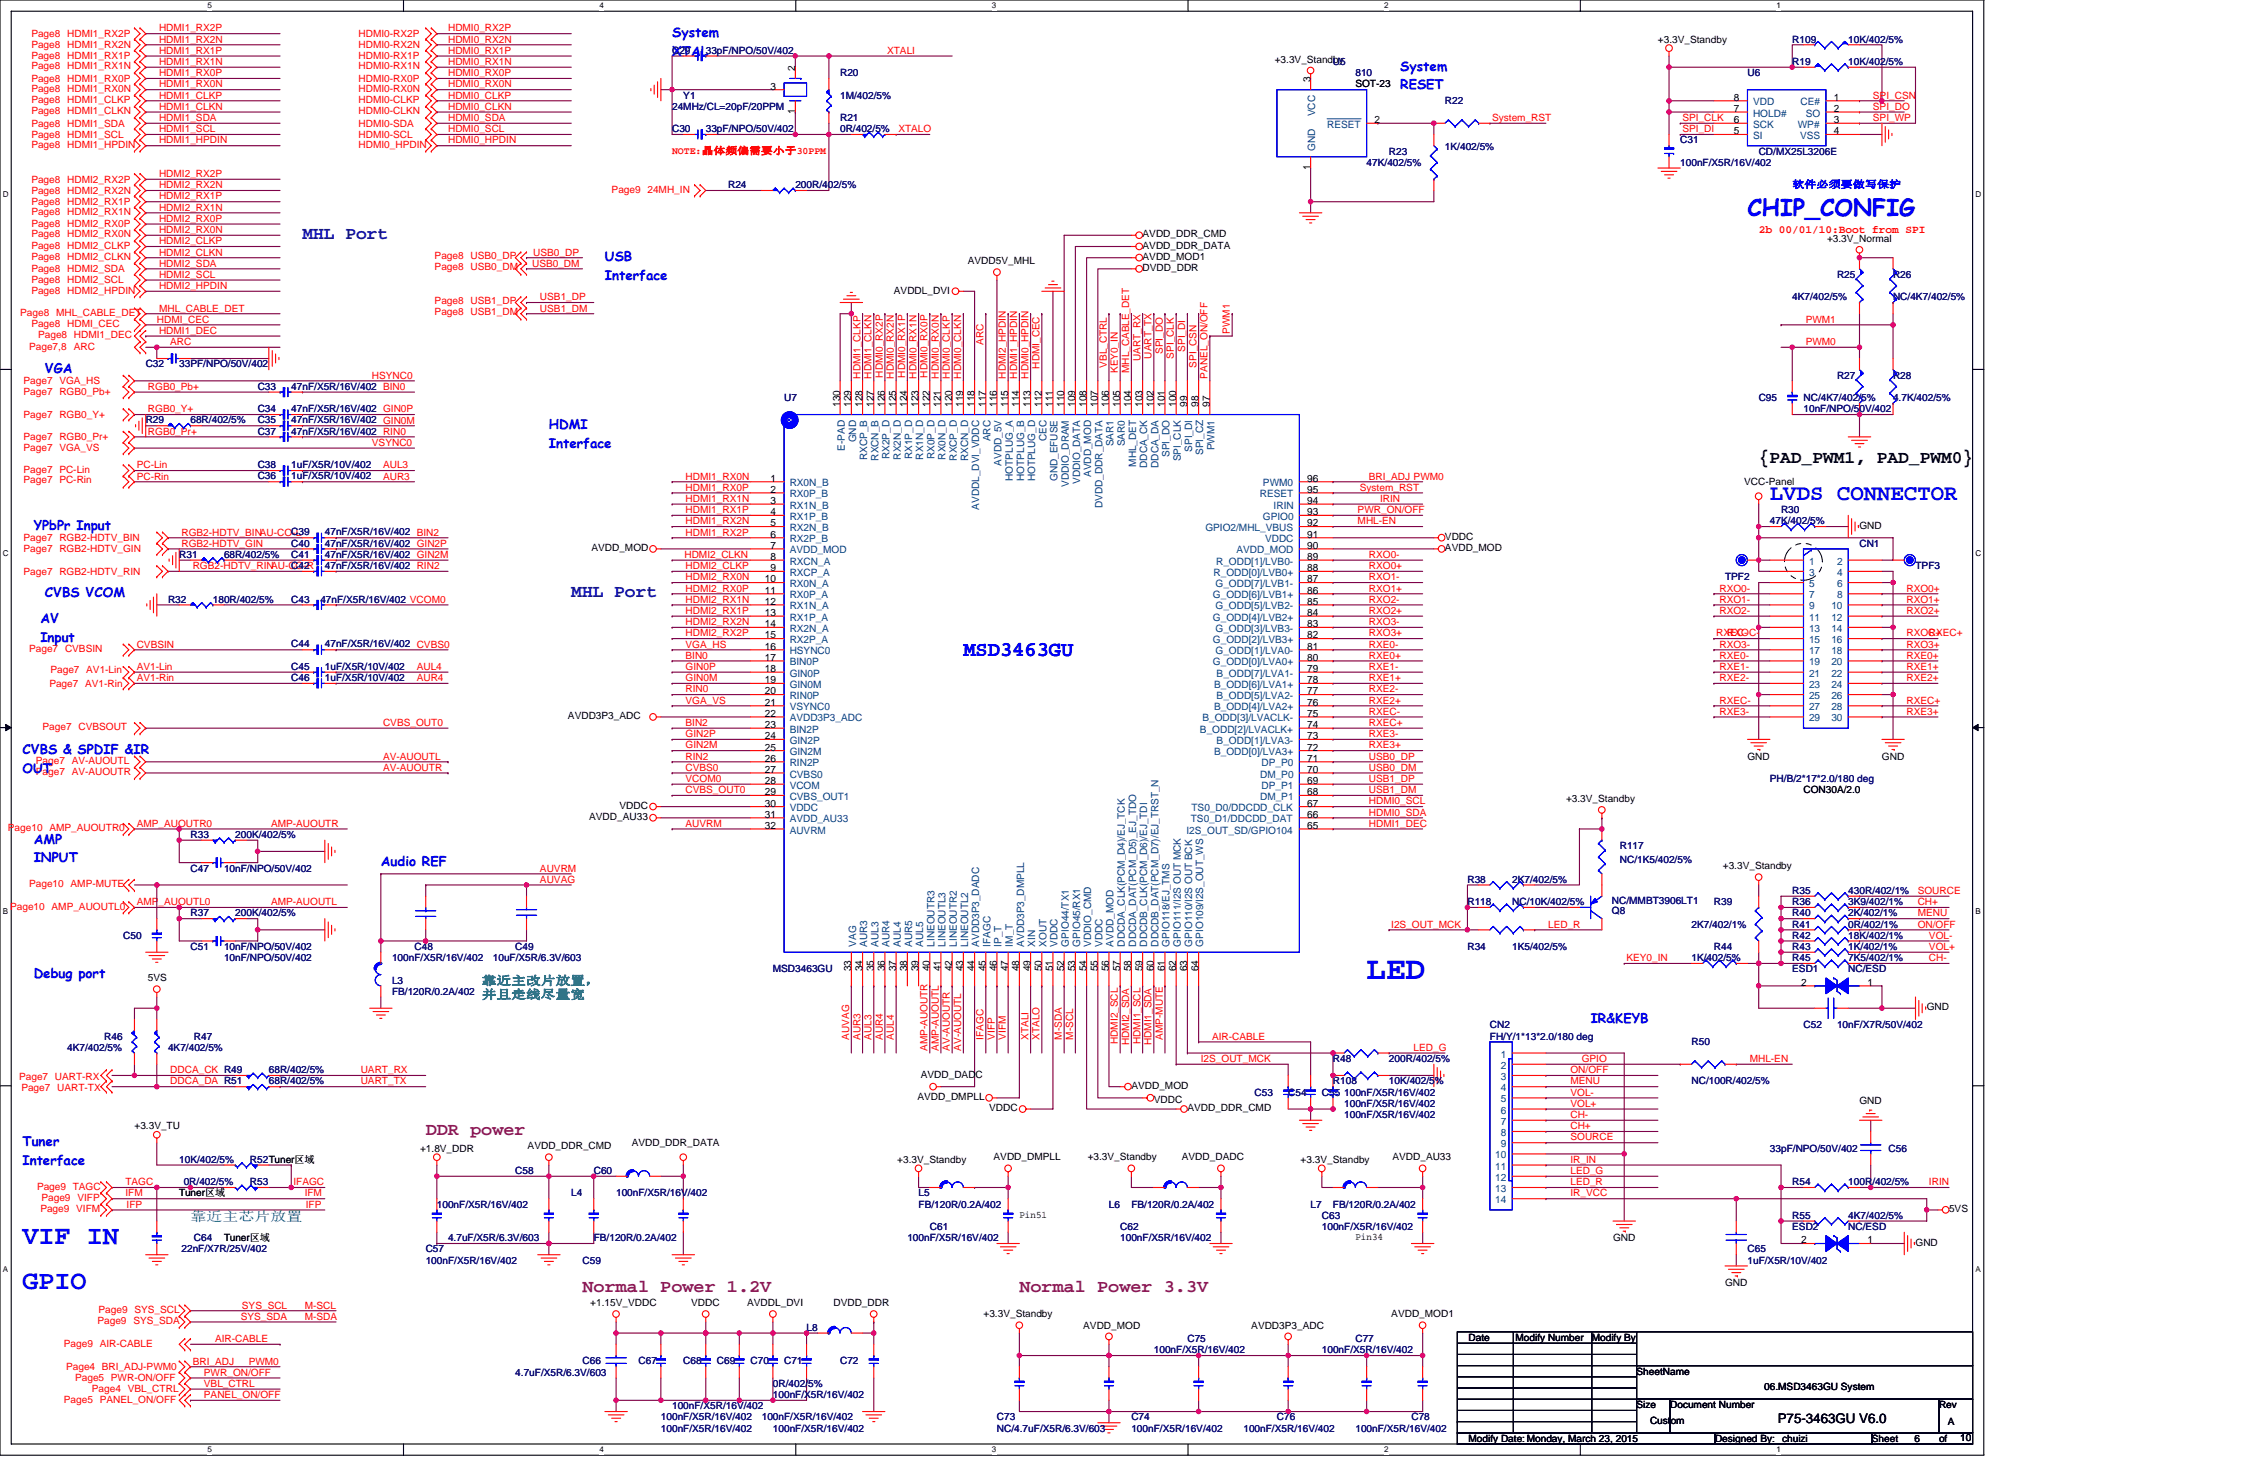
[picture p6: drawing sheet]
<svg xmlns="http://www.w3.org/2000/svg" width="432mm" height="279mm" viewBox="0 0 432 279" stroke-linecap="round" stroke-linejoin="round" font-family="sans-serif">
<defs><g id="words">
<text font-size="6.2" fill="#00f" x="260.3" y="186.5">LED</text>
<g font-size="5.1" fill="#00f">
<text x="4.3" y="236.9">VIF IN</text>
<text x="4.3" y="245.4">GPIO</text>
</g>
<text font-size="4.5" fill="#00f" x="332.8" y="41.2">CHIP_CONFIG</text>
<text font-size="4.3" fill="#00f" x="337.1" y="95.3">LVDS CONNECTOR</text>
<text font-size="4" fill="#00f" x="183.5" y="125">MSD3463GU</text>
<g font-size="3.4" fill="#0000a0">
<text x="57.6" y="45.5">MHL Port</text>
<text x="108.8" y="113.8">MHL Port</text>
</g>
<text font-size="3.4" x="335" y="88.2">{PAD_PWM1, PAD_PWM0}</text>
<g font-size="3.4" fill="#800080">
<text x="81.1" y="216.2">DDR power</text>
<text x="111" y="246.1">Normal Power 1.2V</text>
<text x="194.2" y="246.1">Normal Power 3.3V</text>
</g>
<g font-size="2.5" fill="#00f">
<text x="128" y="7.1">System</text>
<text x="128" y="10.6">XTAL</text>
<text x="266.7" y="13.5">System</text>
<text x="266.7" y="17">RESET</text>
<text x="115.2" y="49.8">USB</text>
<text x="115.2" y="53.3">Interface</text>
<text x="8.5" y="71.1">VGA</text>
<text x="104.5" y="81.8">HDMI</text>
<text x="104.5" y="85.3">Interface</text>
<text x="6.4" y="101">YPbPr Input</text>
<text x="8.5" y="113.8">CVBS VCOM</text>
<text x="7.7" y="118.7">AV</text>
<text x="7.7" y="122.2">Input</text>
<text x="4.3" y="143.6">CVBS &amp; SPDIF &amp;IR</text>
<text x="4.3" y="147.2">OUT</text>
<text x="6.4" y="160.7">AMP</text>
<text x="6.4" y="164.3">INPUT</text>
<text x="72.5" y="165">Audio REF</text>
<text x="6.4" y="186.3">Debug port</text>
<text x="303" y="194.8">IR&amp;KEYB</text>
<text x="4.3" y="218.3">Tuner</text>
<text x="4.3" y="221.9">Interface</text>
</g>
<text font-size="2.5" fill="#008040" x="36.3" y="232.5">靠近主芯片放置</text>
<text font-size="2.5" x="338.6" y="271.1">P75-3463GU V6.0</text>
<g font-size="2.3" fill="#008040">
<text x="91.8" y="187.6">靠近主改片放置，</text>
<text x="91.8" y="190.2">并且走线尽量宽</text>
</g>
<text font-size="2.1" fill="#f00" x="335" y="44.4">2b 00/01/10:Boot from SPI</text>
<g font-size="1.9" fill="#f00">
<text x="30.3" y="6">HDMI1_RX2P</text>
<text x="85.3" y="6">HDMI0_RX2P</text>
<text x="6" y="7">Page8 HDMI1_RX2P</text>
<text x="6" y="9.2">Page8 HDMI1_RX2N</text>
<text x="6" y="11.3">Page8 HDMI1_RX1P</text>
<text x="30.3" y="10.2">HDMI1_RX1P</text>
<text x="30.3" y="8.1">HDMI1_RX2N</text>
<text x="68.3" y="7">HDMI0-RX2P</text>
<text x="68.3" y="9.2">HDMI0-RX2N</text>
<text x="68.3" y="11.3">HDMI0-RX1P</text>
<text x="85.3" y="10.2">HDMI0_RX1P</text>
<text x="85.3" y="8.1">HDMI0_RX2N</text>
<text x="169" y="10.2">XTALI</text>
<text x="6" y="15.6">Page8 HDMI1_RX0P</text>
<text x="6" y="17.5">Page8 HDMI1_RX0N</text>
<text x="6" y="13.2">Page8 HDMI1_RX1N</text>
<text x="30.3" y="14.5">HDMI1_RX0P</text>
<text x="30.3" y="16.7">HDMI1_RX0N</text>
<text x="30.3" y="12.4">HDMI1_RX1N</text>
<text x="68.3" y="15.6">HDMI0-RX0P</text>
<text x="68.3" y="17.5">HDMI0-RX0N</text>
<text x="68.3" y="13.2">HDMI0-RX1N</text>
<text x="85.3" y="14.5">HDMI0_RX0P</text>
<text x="85.3" y="16.7">HDMI0_RX0N</text>
<text x="85.3" y="12.4">HDMI0_RX1N</text>
<text x="6" y="19.6">Page8 HDMI1_CLKP</text>
<text x="6" y="21.8">Page8 HDMI1_CLKN</text>
<text x="30.3" y="18.8">HDMI1_CLKP</text>
<text x="30.3" y="20.9">HDMI1_CLKN</text>
<text x="30.3" y="23.1">HDMI1_SDA</text>
<text x="68.3" y="19.6">HDMI0-CLKP</text>
<text x="68.3" y="21.8">HDMI0-CLKN</text>
<text x="85.3" y="18.8">HDMI0_CLKP</text>
<text x="85.3" y="20.9">HDMI0_CLKN</text>
<text x="85.3" y="23.1">HDMI0_SDA</text>
<text x="284.2" y="23.1">System_RST</text>
<text x="320.5" y="23.1">SPI_CLK</text>
<text x="356.7" y="23.1">SPI_WP</text>
<text x="356.7" y="20.9">SPI_DO</text>
<text x="356.7" y="18.8">SPI_CSN</text>
<text x="6" y="26.2">Page8 HDMI1_SCL</text>
<text x="6" y="28.2">Page8 HDMI1_HPDIN</text>
<text x="6" y="24.1">Page8 HDMI1_SDA</text>
<text x="30.3" y="25.2">HDMI1_SCL</text>
<text x="30.3" y="27.3">HDMI1_HPDIN</text>
<text x="68.3" y="26.2">HDMI0-SCL</text>
<text x="68.3" y="28.2">HDMI0_HPDIN</text>
<text x="68.3" y="24.1">HDMI0-SDA</text>
<text x="85.3" y="25.2">HDMI0_SCL</text>
<text x="85.3" y="27.3">HDMI0_HPDIN</text>
<text x="128" y="29.4">NOTE:晶体频偏需要小于30PPM</text>
<text x="171.1" y="25.2">XTALO</text>
<text x="320.5" y="25.2">SPI_DI</text>
<text x="6" y="34.8">Page8 HDMI2_RX2P</text>
<text x="30.3" y="33.7">HDMI2_RX2P</text>
<text x="30.3" y="35.9">HDMI2_RX2N</text>
<text x="6" y="36.9">Page8 HDMI2_RX2N</text>
<text x="6" y="39">Page8 HDMI2_RX1P</text>
<text x="6" y="41">Page8 HDMI2_RX1N</text>
<text x="30.3" y="38">HDMI2_RX1P</text>
<text x="30.3" y="40.1">HDMI2_RX1N</text>
<text x="116.5" y="36.7">Page9</text>
<text x="123.3" y="36.7">24MH_IN</text>
<text x="6" y="47.3">Page8 HDMI2_CLKP</text>
<text x="6" y="43.3">Page8 HDMI2_RX0P</text>
<text x="6" y="45.2">Page8 HDMI2_RX0N</text>
<text x="30.3" y="42.2">HDMI2_RX0P</text>
<text x="30.3" y="46.5">HDMI2_CLKP</text>
<text x="30.3" y="44.4">HDMI2_RX0N</text>
<text x="6" y="49.5">Page8 HDMI2_CLKN</text>
<text x="6" y="54">Page8 HDMI2_SCL</text>
<text x="6" y="51.8">Page8 HDMI2_SDA</text>
<text x="30.3" y="48.7">HDMI2_CLKN</text>
<text x="30.3" y="52.9">HDMI2_SCL</text>
<text x="30.3" y="50.8">HDMI2_SDA</text>
<text x="82.8" y="49.3">Page8 USB0_DP</text>
<text x="82.8" y="51.4">Page8 USB0_DM</text>
<text x="101.3" y="50.8">USB0_DM</text>
<text x="101.6" y="48.7">USB0_DP</text>
<text x="6" y="55.9">Page8 HDMI2_HPDIN</text>
<text x="30.3" y="55.1">HDMI2_HPDIN</text>
<text x="30.3" y="59.3">MHL_CABLE_DET</text>
<text x="82.8" y="59.9">Page8 USB1_DM</text>
<text x="82.8" y="57.8">Page8 USB1_DP</text>
<text x="102.8" y="57.2">USB1_DP</text>
<text x="102.8" y="59.3">USB1_DM</text>
<text x="3.9" y="60.2">Page8 MHL_CABLE_DET</text>
<text x="6" y="62.3">Page8 HDMI_CEC</text>
<text x="7.3" y="64.4">Page8 HDMI1_DEC</text>
<text x="29.9" y="61.4">HDMI_CEC</text>
<text x="30.3" y="63.6">HDMI1_DEC</text>
<text x="32.4" y="65.7">ARC</text>
<text x="187.3" y="65.7" transform="rotate(-90 187.3 65.7)">ARC</text>
<text x="234.3" y="63.6" transform="rotate(-90 234.3 63.6)">PWM1</text>
<text x="343.9" y="65.7">PWM0</text>
<text x="343.9" y="61.4">PWM1</text>
<text x="5.5" y="66.6">Page7,8</text>
<text x="14.1" y="66.6">ARC</text>
<text x="168.1" y="71.9" transform="rotate(-90 168.1 71.9)">HDMI0_RX2P</text>
<text x="172.4" y="71.9" transform="rotate(-90 172.4 71.9)">HDMI0_RX1P</text>
<text x="176.7" y="71.9" transform="rotate(-90 176.7 71.9)">HDMI0_RX0P</text>
<text x="198" y="70.2" transform="rotate(-90 198 70.2)">HDMI_CEC</text>
<text x="210.8" y="70" transform="rotate(-90 210.8 70)">VBL_CTRL</text>
<text x="212.9" y="71.1" transform="rotate(-90 212.9 71.1)">KEY0_IN</text>
<text x="215.1" y="71.1" transform="rotate(-90 215.1 71.1)">MHL_CABLE_DET</text>
<text x="217.2" y="68.7" transform="rotate(-90 217.2 68.7)">UART_RX</text>
<text x="219.4" y="68.3" transform="rotate(-90 219.4 68.3)">UART_TX</text>
<text x="221.5" y="67.4" transform="rotate(-90 221.5 67.4)">SPI_DO</text>
<text x="223.6" y="68.3" transform="rotate(-90 223.6 68.3)">SPI_CLK</text>
<text x="225.7" y="67" transform="rotate(-90 225.7 67)">SPI_DI</text>
<text x="227.9" y="70" transform="rotate(-90 227.9 70)">SPI_CSN</text>
<text x="4.5" y="73.2">Page7 VGA_HS</text>
<text x="4.5" y="75.3">Page7 RGB0_Pb+</text>
<text x="28.2" y="74.3">RGB0_Pb+</text>
<text x="70.8" y="72.1">HSYNC0</text>
<text x="163.9" y="72.1" transform="rotate(-90 163.9 72.1)">HDMI1_CLKP</text>
<text x="166" y="72.1" transform="rotate(-90 166 72.1)">HDMI1_CLKN</text>
<text x="170.3" y="72.1" transform="rotate(-90 170.3 72.1)">HDMI0_RX2N</text>
<text x="174.5" y="72.1" transform="rotate(-90 174.5 72.1)">HDMI0_RX1N</text>
<text x="178.8" y="72.1" transform="rotate(-90 178.8 72.1)">HDMI0_RX0N</text>
<text x="180.9" y="72.1" transform="rotate(-90 180.9 72.1)">HDMI0_CLKP</text>
<text x="183.1" y="72.1" transform="rotate(-90 183.1 72.1)">HDMI0_CLKN</text>
<text x="191.6" y="72.1" transform="rotate(-90 191.6 72.1)">HDMI2_HPDIN</text>
<text x="193.7" y="72.1" transform="rotate(-90 193.7 72.1)">HDMI1_HPDIN</text>
<text x="195.9" y="72.1" transform="rotate(-90 195.9 72.1)">HDMI0_HPDIN</text>
<text x="230" y="72.1" transform="rotate(-90 230 72.1)">PANEL_ON/OFF</text>
<text x="4.5" y="83.8">Page7 RGB0_Pr+</text>
<text x="4.5" y="79.6">Page7 RGB0_Y+</text>
<text x="28.2" y="82.8">RGB0_Pr+</text>
<text x="28.2" y="78.5">RGB0_Y+</text>
<text x="4.5" y="86">Page7 VGA_VS</text>
<text x="26" y="89.2">PC-Lin</text>
<text x="70.8" y="84.9">VSYNC0</text>
<text x="73" y="89.2">AUL3</text>
<text x="4.5" y="90">Page7 PC-Lin</text>
<text x="4.5" y="91.9">Page7 PC-Rin</text>
<text x="26" y="91.3">PC-Rin</text>
<text x="73" y="91.3">AUR3</text>
<text x="130.6" y="95.6">HDMI1_RX1N</text>
<text x="130.6" y="93.5">HDMI1_RX0P</text>
<text x="130.6" y="91.3">HDMI1_RX0N</text>
<text x="259" y="93.5">System_RST</text>
<text x="260.7" y="91.3">BRI_ADJ PWM0</text>
<text x="262.9" y="95.6">IRIN</text>
<text x="130.6" y="99.9">HDMI1_RX2N</text>
<text x="130.6" y="97.7">HDMI1_RX1P</text>
<text x="258.6" y="97.7">PWR_ON/OFF</text>
<text x="258.6" y="99.9">MHL-EN</text>
<text x="4.5" y="105.2">Page7 RGB2-HDTV_GIN</text>
<text x="4.5" y="103">Page7 RGB2-HDTV_BIN</text>
<text x="34.6" y="104.1">RGB2-HDTV_GIN</text>
<text x="34.6" y="102">RGB2-HDTV_BINAU-CO-L</text>
<text x="130.4" y="106.3">HDMI2_CLKN</text>
<text x="130.6" y="102">HDMI1_RX2P</text>
<text x="260.7" y="106.3">RXO0-</text>
<text x="4.5" y="109.5">Page7 RGB2-HDTV_RIN</text>
<text x="36.7" y="108.4">RGB2-HDTV_RINAU-CO-R</text>
<text x="130.6" y="108.4">HDMI2_CLKP</text>
<text x="130.6" y="112.7">HDMI2_RX0P</text>
<text x="130.6" y="110.5">HDMI2_RX0N</text>
<text x="260.7" y="110.5">RXO1-</text>
<text x="260.7" y="112.7">RXO1+</text>
<text x="260.7" y="108.4">RXO0+</text>
<text x="327.5" y="112.7">RXO0-</text>
<text x="363.1" y="112.7">RXO0+</text>
<text x="130.6" y="114.8">HDMI2_RX1N</text>
<text x="130.6" y="119.1">HDMI2_RX2N</text>
<text x="130.6" y="116.9">HDMI2_RX1P</text>
<text x="260.7" y="114.8">RXO2-</text>
<text x="260.7" y="116.9">RXO2+</text>
<text x="260.7" y="119.1">RXO3-</text>
<text x="327.5" y="116.9">RXO2-</text>
<text x="327.5" y="114.8">RXO1-</text>
<text x="363.1" y="116.9">RXO2+</text>
<text x="363.1" y="114.8">RXO1+</text>
<text x="5.5" y="124.2">Page7 CVBSIN</text>
<text x="26" y="123.3">CVBSIN</text>
<text x="130.6" y="125.5">BIN0</text>
<text x="130.6" y="123.3">VGA_HS</text>
<text x="130.6" y="121.2">HDMI2_RX2P</text>
<text x="260.7" y="125.5">RXE0+</text>
<text x="260.7" y="123.3">RXE0-</text>
<text x="260.7" y="121.2">RXO3+</text>
<text x="326.9" y="121.2">RXEC-</text>
<text x="327.5" y="125.5">RXE0-</text>
<text x="327.5" y="123.3">RXO3-</text>
<text x="329" y="121.2">RXOC-</text>
<text x="363.1" y="125.5">RXE0+</text>
<text x="363.1" y="123.3">RXO3+</text>
<text x="363.1" y="121.2">RXOC+</text>
<text x="367.4" y="121.2">RXEC+</text>
<text x="9.4" y="130.8">Page7 AV1-Rin</text>
<text x="9.6" y="128.2">Page7 AV1-Lin</text>
<text x="26" y="127.6">AV1-Lin</text>
<text x="26" y="129.7">AV1-Rin</text>
<text x="79.4" y="127.6">AUL4</text>
<text x="79.4" y="129.7">AUR4</text>
<text x="130.6" y="131.9">RIN0</text>
<text x="130.6" y="129.7">GIN0M</text>
<text x="130.6" y="127.6">GIN0P</text>
<text x="260.7" y="131.9">RXE2-</text>
<text x="260.7" y="129.7">RXE1+</text>
<text x="260.7" y="127.6">RXE1-</text>
<text x="327.5" y="129.7">RXE2-</text>
<text x="327.5" y="127.6">RXE1-</text>
<text x="363.1" y="127.6">RXE1+</text>
<text x="363.1" y="129.7">RXE2+</text>
<text x="130.6" y="134">VGA_VS</text>
<text x="260.7" y="136.1">RXEC-</text>
<text x="260.7" y="134">RXE2+</text>
<text x="327.5" y="136.1">RXE3-</text>
<text x="327.5" y="134">RXEC-</text>
<text x="363.1" y="134">RXEC+</text>
<text x="363.1" y="136.1">RXE3+</text>
<text x="8.1" y="139.1">Page7 CVBSOUT</text>
<text x="73" y="138.3">CVBS_OUT0</text>
<text x="130.6" y="140.4">GIN2P</text>
<text x="130.6" y="142.5">GIN2M</text>
<text x="130.6" y="138.3">BIN2</text>
<text x="260.7" y="140.4">RXE3-</text>
<text x="260.7" y="142.5">RXE3+</text>
<text x="260.7" y="138.3">RXEC+</text>
<text x="6.8" y="145.5">Page7 AV-AUOUTL</text>
<text x="6.8" y="147.6">Page7 AV-AUOUTR</text>
<text x="73" y="144.7">AV-AUOUTL</text>
<text x="73" y="146.8">AV-AUOUTR</text>
<text x="130.6" y="144.7">RIN2</text>
<text x="130.6" y="148.9">VCOM0</text>
<text x="130.6" y="146.8">CVBS0</text>
<text x="260.7" y="148.9">USB1_DP</text>
<text x="260.7" y="144.7">USB0_DP</text>
<text x="260.7" y="146.8">USB0_DM</text>
<text x="130.6" y="151.1">CVBS_OUT0</text>
<text x="260.7" y="151.1">USB1_DM</text>
<text x="260.7" y="155.3">HDMI0_SDA</text>
<text x="260.7" y="153.2">HDMI0_SCL</text>
<text x="1.5" y="158.3">Page10 AMP_AUOUTR0</text>
<text x="26" y="157.5">AMP_AUOUTR0</text>
<text x="51.6" y="157.5">AMP-AUOUTR</text>
<text x="130.6" y="157.5">AUVRM</text>
<text x="260.7" y="157.5">HDMI1_DEC</text>
<text x="102.8" y="166">AUVRM</text>
<text x="1.9" y="173.2">Page10 AMP_AUOUTL0</text>
<text x="5.5" y="169">Page10 AMP-MUTE</text>
<text x="26" y="172.4">AMP_AUOUTL0</text>
<text x="51.6" y="172.4">AMP-AUOUTL</text>
<text x="102.8" y="168.1">AUVAG</text>
<text x="365.3" y="170.3">SOURCE</text>
<text x="365.3" y="172.4">CH+</text>
<text x="265" y="176.7">I2S_OUT_MCK</text>
<text x="294.9" y="176.7">LED_R</text>
<text x="365.3" y="174.5">MENU</text>
<text x="365.3" y="176.7">ON/OFF</text>
<text x="367.4" y="178.8">VOL-</text>
<text x="309.8" y="183.1">KEY0_IN</text>
<text x="367.4" y="180.9">VOL+</text>
<text x="367.4" y="183.1">CH-</text>
<text x="161.7" y="198" transform="rotate(-90 161.7 198)">AUVAG</text>
<text x="163.9" y="198" transform="rotate(-90 163.9 198)">AUR3</text>
<text x="166" y="198" transform="rotate(-90 166 198)">AUL3</text>
<text x="168.1" y="198" transform="rotate(-90 168.1 198)">AUR4</text>
<text x="170.3" y="198" transform="rotate(-90 170.3 198)">AUL4</text>
<text x="176.7" y="200.1" transform="rotate(-90 176.7 200.1)">AMP-AUOUTR</text>
<text x="178.8" y="200.1" transform="rotate(-90 178.8 200.1)">AMP-AUOUTL</text>
<text x="180.9" y="200.1" transform="rotate(-90 180.9 200.1)">AV-AUOUTR</text>
<text x="183.1" y="200.1" transform="rotate(-90 183.1 200.1)">AV-AUOUTL</text>
<text x="187.3" y="198" transform="rotate(-90 187.3 198)">IFAGC</text>
<text x="189.5" y="198" transform="rotate(-90 189.5 198)">VIFP</text>
<text x="191.6" y="198" transform="rotate(-90 191.6 198)">VIFM</text>
<text x="195.9" y="198" transform="rotate(-90 195.9 198)">XTALI</text>
<text x="198" y="198" transform="rotate(-90 198 198)">XTALO</text>
<text x="202.3" y="198" transform="rotate(-90 202.3 198)">M-SDA</text>
<text x="204.4" y="198" transform="rotate(-90 204.4 198)">M-SCL</text>
<text x="212.9" y="198.9" transform="rotate(-90 212.9 198.9)">HDMI2_SCL</text>
<text x="215.1" y="199.1" transform="rotate(-90 215.1 199.1)">HDMI2_SDA</text>
<text x="217.2" y="198.9" transform="rotate(-90 217.2 198.9)">HDMI1_SCL</text>
<text x="219.4" y="199.1" transform="rotate(-90 219.4 199.1)">HDMI1_SDA</text>
<text x="221.5" y="198" transform="rotate(-90 221.5 198)">AMP-MUTE</text>
<text x="228.7" y="202.3">I2S_OUT_MCK</text>
<text x="230.9" y="198">AIR-CABLE</text>
<text x="269.3" y="200.1">LED_G</text>
<text x="301.3" y="202.3">GPIO</text>
<text x="333.3" y="202.3">MHL-EN</text>
<text x="3.6" y="205.7">Page7 UART-RX</text>
<text x="4.1" y="207.8">Page7 UART-TX</text>
<text x="32.4" y="206.5">DDCA_DA R51</text>
<text x="32.4" y="204.4">DDCA_CK R49</text>
<text x="68.7" y="206.5">UART_TX</text>
<text x="68.7" y="204.4">UART_RX</text>
<text x="299.1" y="206.5">MENU</text>
<text x="299.1" y="204.4">ON/OFF</text>
<text x="299.1" y="208.7">VOL-</text>
<text x="299.1" y="215.1">CH+</text>
<text x="299.1" y="210.8">VOL+</text>
<text x="299.1" y="212.9">CH-</text>
<text x="299.1" y="217.2">SOURCE</text>
<text x="299.1" y="221.5">IR_IN</text>
<text x="7" y="226.6">Page9 TAGC</text>
<text x="23.9" y="227.9">IFM</text>
<text x="23.9" y="225.7">TAGC</text>
<text x="55.9" y="225.7">IFAGC</text>
<text x="58" y="227.9">IFM</text>
<text x="299.1" y="227.9">IR_VCC</text>
<text x="299.1" y="225.7">LED_R</text>
<text x="299.1" y="223.6">LED_G</text>
<text x="367.4" y="225.7">IRIN</text>
<text x="7.7" y="230.8">Page9 VIFM</text>
<text x="7.9" y="228.7">Page9 VIFP</text>
<text x="24.1" y="230">IFP</text>
<text x="58.3" y="230">IFP</text>
<text x="18.8" y="250">Page9 SYS_SCL</text>
<text x="45.9" y="251.4">SYS_SDA</text>
<text x="46.1" y="249.2">SYS_SCL</text>
<text x="58" y="249.2">M-SCL</text>
<text x="58" y="251.4">M-SDA</text>
<text x="12.2" y="256.5">Page9 AIR-CABLE</text>
<text x="18.6" y="252.2">Page9 SYS_SDA</text>
<text x="41" y="255.6">AIR-CABLE</text>
<text x="12.6" y="260.9">Page4 BRI_ADJ-PWM0</text>
<text x="14.3" y="263.1">Page5 PWR-ON/OFF</text>
<text x="36.7" y="259.9">BRI_ADJ</text>
<text x="38.8" y="262">PWR_ON/OFF</text>
<text x="47.4" y="259.9">PWM0</text>
<text x="12.2" y="267.1">Page5 PANEL_ON/OFF</text>
<text x="17.5" y="265.2">Page4 VBL_CTRL</text>
<text x="38.8" y="264.1">VBL_CTRL</text>
<text x="38.8" y="266.3">PANEL_ON/OFF</text>
</g>
<g font-size="1.9" fill="#000080">
<text x="128" y="10.2">C29</text>
<text x="134.4" y="10.2">33pF/NPO/50V/402</text>
<text x="341.4" y="8.1">R109</text>
<text x="352" y="8.1">10K/402/5%</text>
<text x="160" y="14.5">R20</text>
<text x="253.9" y="12.4">U5</text>
<text x="258.2" y="14.5">810</text>
<text x="332.8" y="14.5">U6</text>
<text x="341.4" y="12.4">R19</text>
<text x="352" y="12.4">10K/402/5%</text>
<text x="128" y="20.9">24MHz/CL=20pF/20PPM</text>
<text x="130.2" y="18.8">Y1</text>
<text x="160" y="18.8">1M/402/5%</text>
<text x="160" y="23">R21</text>
<text x="275.2" y="19.8">R22</text>
<text x="128" y="25.2">C30</text>
<text x="134.4" y="25.2">33pF/NPO/50V/402</text>
<text x="160" y="25.2">0R/402/5%</text>
<text x="264.6" y="29.4">R23</text>
<text x="275.2" y="28.6">1K/402/5%</text>
<text x="320" y="27.3">C31</text>
<text x="335" y="29.4">CD/MX25L3206E</text>
<text x="138.7" y="35.8">R24</text>
<text x="151.5" y="35.8">200R/402/5%</text>
<text x="260.3" y="31.6">47K/402/5%</text>
<text x="320" y="31.6">100nF/X5R/16V/402</text>
<text x="349.9" y="52.9">R25</text>
<text x="360.6" y="52.9">R26</text>
<text x="341.4" y="57.2">4K7/402/5%</text>
<text x="360.6" y="57.2">NC/4K7/402/5%</text>
<text x="27.7" y="70">C32</text>
<text x="34.1" y="70">33PF/NPO/50V/402</text>
<text x="49.1" y="74.2">C33</text>
<text x="55.5" y="74.2">47nF/X5R/16V/402 BIN0</text>
<text x="149.4" y="76.4">U7</text>
<text x="335" y="76.4">C95</text>
<text x="343.5" y="76.4">NC/4K7/402/5%</text>
<text x="349.9" y="72.1">R27</text>
<text x="360.6" y="72.1">R28</text>
<text x="360.6" y="76.4">4.7K/402/5%</text>
<text x="27.7" y="80.6">R29</text>
<text x="36.3" y="80.6">68R/402/5%</text>
<text x="49.1" y="78.5">C34</text>
<text x="49.1" y="80.6">C35</text>
<text x="49.1" y="82.8">C37</text>
<text x="55.5" y="78.5">47nF/X5R/16V/402 GIN0P</text>
<text x="55.5" y="80.6">47nF/X5R/16V/402 GIN0M</text>
<text x="55.5" y="82.8">47nF/X5R/16V/402 RIN0</text>
<text x="343.5" y="78.5">10nF/NPO/50V/402</text>
<text x="49.1" y="89.2">C38</text>
<text x="55.5" y="89.2">1uF/X5R/10V/402</text>
<text x="49.1" y="91.3">C36</text>
<text x="55.5" y="91.3">1uF/X5R/10V/402</text>
<text x="55.5" y="102">C39</text>
<text x="61.9" y="102">47nF/X5R/16V/402 BIN2</text>
<text x="337.1" y="99.8">47K/402/5%</text>
<text x="339.2" y="97.7">R30</text>
<text x="34.1" y="106.2">R31</text>
<text x="42.7" y="106.2">68R/402/5%</text>
<text x="55.5" y="104.1">C40</text>
<text x="55.5" y="106.2">C41</text>
<text x="61.9" y="104.1">47nF/X5R/16V/402 GIN2P</text>
<text x="61.9" y="106.2">47nF/X5R/16V/402 GIN2M</text>
<text x="354.2" y="104.1">CN1</text>
<text x="55.5" y="108.4">C42</text>
<text x="61.9" y="108.4">47nF/X5R/16V/402 RIN2</text>
<text x="328.6" y="110.5">TPF2</text>
<text x="364.8" y="108.4">TPF3</text>
<text x="32" y="114.8">R32</text>
<text x="40.5" y="114.8">180R/402/5%</text>
<text x="55.5" y="114.8">C43</text>
<text x="61" y="114.8">47nF/X5R/16V/402 VCOM0</text>
<text x="55.5" y="123.3">C44</text>
<text x="61.9" y="123.3">47nF/X5R/16V/402 CVBS0</text>
<text x="55.5" y="127.6">C45</text>
<text x="55.5" y="129.7">C46</text>
<text x="61.9" y="127.6">1uF/X5R/10V/402</text>
<text x="61.9" y="129.7">1uF/X5R/10V/402</text>
<text x="337.1" y="148.9">PH/B/2*17*2.0/180 deg</text>
<text x="36.3" y="159.6">R33</text>
<text x="44.8" y="159.6">200K/402/5%</text>
<text x="308.5" y="161.7">R117</text>
<text x="36.3" y="166">C47</text>
<text x="42.7" y="166">10nF/NPO/50V/402</text>
<text x="308.5" y="164.3">NC/1K5/402/5%</text>
<text x="279.5" y="172.4">R118</text>
<text x="279.5" y="168.1">R38</text>
<text x="288" y="172.4">NC/10K/402/5%</text>
<text x="288" y="168.1">2K7/402/5%</text>
<text x="307" y="172.2">NC/MMBT3906LT1</text>
<text x="326.5" y="172.4">R39</text>
<text x="341.4" y="170.2">R35</text>
<text x="341.4" y="172.4">R36</text>
<text x="352" y="170.2">430R/402/1%</text>
<text x="352" y="172.4">3K9/402/1%</text>
<text x="23.5" y="178.8">C50</text>
<text x="36.3" y="174.5">R37</text>
<text x="44.8" y="174.5">200K/402/5%</text>
<text x="307" y="174.1">Q8</text>
<text x="322.2" y="176.7">2K7/402/1%</text>
<text x="341.4" y="178.8">R42</text>
<text x="341.4" y="176.7">R41</text>
<text x="341.4" y="174.5">R40</text>
<text x="352" y="178.8">18K/402/1%</text>
<text x="352" y="176.7">0R/402/1%</text>
<text x="352" y="174.5">2K/402/1%</text>
<text x="36.3" y="180.9">C51</text>
<text x="42.7" y="180.9">10nF/NPO/50V/402</text>
<text x="42.7" y="183">10nF/NPO/50V/402</text>
<text x="74.7" y="183">100nF/X5R/16V/402</text>
<text x="79" y="180.9">C48</text>
<text x="93.9" y="183">10uF/X5R/6.3V/603</text>
<text x="98.1" y="180.9">C49</text>
<text x="147.2" y="185.2">MSD3463GU</text>
<text x="279.5" y="180.9">R34</text>
<text x="288" y="180.9">1K5/402/5%</text>
<text x="322.2" y="183">1K/402/5%</text>
<text x="326.5" y="180.9">R44</text>
<text x="341.4" y="185.2">ESD1</text>
<text x="341.4" y="180.9">R43</text>
<text x="341.4" y="183">R45</text>
<text x="352" y="180.9">1K/402/1%</text>
<text x="352" y="183">7K5/402/1%</text>
<text x="352" y="185.2">NC/ESD</text>
<text x="74.7" y="187.3">L3</text>
<text x="74.7" y="189.5">FB/120R/0.2A/402</text>
<text x="19.9" y="198">R46</text>
<text x="36.9" y="198">R47</text>
<text x="283.8" y="195.9">CN2</text>
<text x="283.8" y="198">FH/Y/1*13*2.0/180 deg</text>
<text x="343.5" y="195.9">C52</text>
<text x="349.9" y="195.9">10nF/X7R/50V/402</text>
<text x="12.8" y="200.1">4K7/402/5%</text>
<text x="32" y="200.1">4K7/402/5%</text>
<text x="253.9" y="202.2">R48</text>
<text x="264.6" y="202.2">200R/402/5%</text>
<text x="322.2" y="199.1">R50</text>
<text x="51.2" y="206.5">68R/402/5%</text>
<text x="51.2" y="204.4">68R/402/5%</text>
<text x="239" y="208.7">C53</text>
<text x="245.4" y="208.7">C54</text>
<text x="251.8" y="208.7">C55</text>
<text x="253.9" y="206.5">R108</text>
<text x="256" y="208.7">100nF/X5R/16V/402</text>
<text x="264.6" y="206.5">10K/402/5%</text>
<text x="322.2" y="206.5">NC/100R/402/5%</text>
<text x="256" y="210.8">100nF/X5R/16V/402</text>
<text x="256" y="212.9">100nF/X5R/16V/402</text>
<text x="34.1" y="221.5">10K/402/5%</text>
<text x="47.6" y="221.5">R52Tuner区域</text>
<text x="337.1" y="219.3">33pF/NPO/50V/402</text>
<text x="359.7" y="219.3">C56</text>
<text x="35" y="225.7">0R/402/5%</text>
<text x="47.6" y="225.7">R53</text>
<text x="98.1" y="223.6">C58</text>
<text x="108.8" y="227.9">L4</text>
<text x="113.1" y="223.6">C60</text>
<text x="117.3" y="227.9">100nF/X5R/16V/402</text>
<text x="175" y="227.9">L5</text>
<text x="341.4" y="225.7">R54</text>
<text x="352" y="225.7">100R/402/5%</text>
<text x="83.2" y="230">100nF/X5R/16V/402</text>
<text x="175" y="230">FB/120R/0.2A/402</text>
<text x="211.2" y="230">L6</text>
<text x="215.5" y="230">FB/120R/0.2A/402</text>
<text x="249.6" y="230">L7</text>
<text x="251.8" y="232.1">C63</text>
<text x="253.9" y="230">FB/120R/0.2A/402</text>
<text x="341.4" y="232.1">R55</text>
<text x="352" y="232.1">4K7/402/5%</text>
<text x="34.6" y="238.5">22nF/X7R/25V/402</text>
<text x="36.9" y="236.4">C64</text>
<text x="81.1" y="238.5">C57</text>
<text x="85.3" y="236.4">4.7uF/X5R/6.3V/603</text>
<text x="113.1" y="236.4">FB/120R/0.2A/402</text>
<text x="172.8" y="236.4">100nF/X5R/16V/402</text>
<text x="177.1" y="234.3">C61</text>
<text x="213.4" y="234.3">C62</text>
<text x="213.4" y="236.4">100nF/X5R/16V/402</text>
<text x="251.8" y="234.3">100nF/X5R/16V/402</text>
<text x="332.8" y="238.5">C65</text>
<text x="341.4" y="234.3">ESD2</text>
<text x="352" y="234.3">NC/ESD</text>
<text x="81.1" y="240.7">100nF/X5R/16V/402</text>
<text x="111" y="240.7">C59</text>
<text x="332.8" y="240.7">1uF/X5R/10V/402</text>
<text x="153.6" y="253.5">L8</text>
<text x="219.8" y="257.7">100nF/X5R/16V/402</text>
<text x="226.2" y="255.6">C75</text>
<text x="251.8" y="257.7">100nF/X5R/16V/402</text>
<text x="258.2" y="255.6">C77</text>
<text x="98.1" y="262">4.7uF/X5R/6.3V/603</text>
<text x="111" y="259.9">C66</text>
<text x="121.6" y="259.9">C67</text>
<text x="130.2" y="259.9">C68</text>
<text x="136.5" y="259.9">C69</text>
<text x="143" y="259.9">C70</text>
<text x="149.4" y="259.9">C71</text>
<text x="160" y="259.9">C72</text>
<text x="128" y="268.4">100nF/X5R/16V/402</text>
<text x="147.2" y="266.3">100nF/X5R/16V/402</text>
<text x="147.2" y="264.1">0R/402/5%</text>
<text x="125.9" y="270.5">100nF/X5R/16V/402</text>
<text x="125.9" y="272.7">100nF/X5R/16V/402</text>
<text x="145.1" y="270.5">100nF/X5R/16V/402</text>
<text x="147.2" y="272.7">100nF/X5R/16V/402</text>
<text x="189.9" y="270.5">C73</text>
<text x="189.9" y="272.7">NC/4.7uF/X5R/6.3V/603</text>
<text x="215.5" y="270.5">C74</text>
<text x="215.5" y="272.7">100nF/X5R/16V/402</text>
<text x="236.8" y="272.7">100nF/X5R/16V/402</text>
<text x="243.2" y="270.5">C76</text>
<text x="258.2" y="272.7">100nF/X5R/16V/402</text>
<text x="268.8" y="270.5">C78</text>
</g>
<g font-size="1.9">
<text x="242.8" y="11.9">+3.3V_Standby</text>
<text x="315.8" y="8.1">+3.3V_Standby</text>
<text x="146.8" y="17.1">3</text>
<text x="151.5" y="13.4" transform="rotate(-90 151.5 13.4)">2</text>
<text x="249.6" y="15.6" transform="rotate(-90 249.6 15.6)">3</text>
<text x="258.2" y="16.6">SOT-23</text>
<text x="151.5" y="21.8" transform="rotate(-90 151.5 21.8)">1</text>
<text x="261.8" y="23.5">2</text>
<text x="330.3" y="23.5">6</text>
<text x="330.3" y="21.3">7</text>
<text x="330.3" y="19.2">8</text>
<text x="349.3" y="19.2">1</text>
<text x="349.3" y="21.3">2</text>
<text x="349.3" y="23.5">3</text>
<text x="330.3" y="25.6">5</text>
<text x="349.3" y="25.6">4</text>
<text x="249.6" y="32.4" transform="rotate(-90 249.6 32.4)">1</text>
<text x="217.6" y="47.3">AVDD_DDR_DATA</text>
<text x="217.6" y="45.2">AVDD_DDR_CMD</text>
<text x="348" y="46.1">+3.3V_Normal</text>
<text x="184.3" y="50.3">AVDD5V_MHL</text>
<text x="217.6" y="49.5">AVDD_MOD1</text>
<text x="217.6" y="51.6">DVDD_DDR</text>
<text x="170.3" y="55.9">AVDDL_DVI</text>
<text x="160" y="77.4" transform="rotate(-90 160 77.4)">130</text>
<text x="162.1" y="77.4" transform="rotate(-90 162.1 77.4)">129</text>
<text x="164.3" y="77.4" transform="rotate(-90 164.3 77.4)">128</text>
<text x="166.4" y="77.4" transform="rotate(-90 166.4 77.4)">127</text>
<text x="168.5" y="77.4" transform="rotate(-90 168.5 77.4)">126</text>
<text x="170.7" y="77.4" transform="rotate(-90 170.7 77.4)">125</text>
<text x="172.8" y="77.4" transform="rotate(-90 172.8 77.4)">124</text>
<text x="174.9" y="77.4" transform="rotate(-90 174.9 77.4)">123</text>
<text x="177.1" y="77.4" transform="rotate(-90 177.1 77.4)">122</text>
<text x="179.2" y="77.4" transform="rotate(-90 179.2 77.4)">121</text>
<text x="181.3" y="77.4" transform="rotate(-90 181.3 77.4)">120</text>
<text x="183.5" y="77.4" transform="rotate(-90 183.5 77.4)">119</text>
<text x="185.6" y="77.4" transform="rotate(-90 185.6 77.4)">118</text>
<text x="187.7" y="77.4" transform="rotate(-90 187.7 77.4)">117</text>
<text x="189.9" y="77.4" transform="rotate(-90 189.9 77.4)">116</text>
<text x="192" y="77.4" transform="rotate(-90 192 77.4)">115</text>
<text x="194.1" y="77.4" transform="rotate(-90 194.1 77.4)">114</text>
<text x="196.3" y="77.4" transform="rotate(-90 196.3 77.4)">113</text>
<text x="198.4" y="77.4" transform="rotate(-90 198.4 77.4)">112</text>
<text x="200.5" y="77.4" transform="rotate(-90 200.5 77.4)">111</text>
<text x="202.7" y="77.4" transform="rotate(-90 202.7 77.4)">110</text>
<text x="204.8" y="77.4" transform="rotate(-90 204.8 77.4)">109</text>
<text x="206.9" y="77.4" transform="rotate(-90 206.9 77.4)">108</text>
<text x="209.1" y="77.4" transform="rotate(-90 209.1 77.4)">107</text>
<text x="211.2" y="77.4" transform="rotate(-90 211.2 77.4)">106</text>
<text x="213.3" y="77.4" transform="rotate(-90 213.3 77.4)">105</text>
<text x="215.5" y="77.4" transform="rotate(-90 215.5 77.4)">104</text>
<text x="217.6" y="77.4" transform="rotate(-90 217.6 77.4)">103</text>
<text x="219.8" y="77.4" transform="rotate(-90 219.8 77.4)">102</text>
<text x="221.9" y="77.4" transform="rotate(-90 221.9 77.4)">101</text>
<text x="224" y="77.4" transform="rotate(-90 224 77.4)">100</text>
<text x="226.1" y="77.4" transform="rotate(-90 226.1 77.4)">99</text>
<text x="228.3" y="77.4" transform="rotate(-90 228.3 77.4)">98</text>
<text x="230.4" y="77.4" transform="rotate(-90 230.4 77.4)">97</text>
<text x="146.8" y="96">3</text>
<text x="146.8" y="93.9">2</text>
<text x="146.8" y="91.7">1</text>
<text x="249" y="96">94</text>
<text x="249" y="93.9">95</text>
<text x="249" y="91.7">96</text>
<text x="332.2" y="92.4">VCC-Panel</text>
<text x="146.8" y="98.1">4</text>
<text x="146.8" y="100.3">5</text>
<text x="249" y="100.3">92</text>
<text x="249" y="98.1">93</text>
<text x="354.2" y="100.7">GND</text>
<text x="112.6" y="105">AVDD_MOD</text>
<text x="146.8" y="104.5">7</text>
<text x="146.8" y="102.4">6</text>
<text x="146.8" y="106.7">8</text>
<text x="249" y="104.5">90</text>
<text x="249" y="106.7">89</text>
<text x="249" y="102.4">91</text>
<text x="275.2" y="105">AVDD_MOD</text>
<text x="275.2" y="102.8">VDDC</text>
<text x="145.7" y="110.9">10</text>
<text x="145.7" y="113.1">11</text>
<text x="146.8" y="108.8">9</text>
<text x="249" y="108.8">88</text>
<text x="249" y="113.1">86</text>
<text x="249" y="110.9">87</text>
<text x="145.7" y="115.2">12</text>
<text x="145.7" y="117.3">13</text>
<text x="145.7" y="119.5">14</text>
<text x="249" y="117.3">84</text>
<text x="249" y="119.5">83</text>
<text x="249" y="115.2">85</text>
<text x="145.7" y="121.6">15</text>
<text x="145.7" y="123.7">16</text>
<text x="145.7" y="125.9">17</text>
<text x="249" y="125.9">80</text>
<text x="249" y="121.6">82</text>
<text x="249" y="123.7">81</text>
<text x="145.7" y="128">18</text>
<text x="145.7" y="130.1">19</text>
<text x="249" y="130.1">78</text>
<text x="249" y="128">79</text>
<text x="108.2" y="137">AVDD3P3_ADC</text>
<text x="145.7" y="132.3">20</text>
<text x="145.7" y="136.5">22</text>
<text x="145.7" y="134.4">21</text>
<text x="249" y="136.5">75</text>
<text x="249" y="134.4">76</text>
<text x="249" y="132.3">77</text>
<text x="145.7" y="138.7">23</text>
<text x="145.7" y="142.9">25</text>
<text x="145.7" y="140.8">24</text>
<text x="249" y="142.9">72</text>
<text x="249" y="140.8">73</text>
<text x="249" y="138.7">74</text>
<text x="145.7" y="147.2">27</text>
<text x="145.7" y="145.1">26</text>
<text x="145.7" y="149.3">28</text>
<text x="249" y="145.1">71</text>
<text x="249" y="149.3">69</text>
<text x="249" y="147.2">70</text>
<text x="332.8" y="144.7">GND</text>
<text x="358.5" y="144.7">GND</text>
<text x="118" y="154">VDDC</text>
<text x="145.7" y="151.5">29</text>
<text x="145.7" y="153.6">30</text>
<text x="145.7" y="155.7">31</text>
<text x="249" y="153.6">67</text>
<text x="249" y="155.7">66</text>
<text x="249" y="151.5">68</text>
<text x="298.3" y="152.8">+3.3V_Standby</text>
<text x="343.5" y="151">CON30A/2.0</text>
<text x="112.2" y="156.2">AVDD_AU33</text>
<text x="145.7" y="157.9">32</text>
<text x="249" y="157.9">65</text>
<text x="328.1" y="165.6">+3.3V_Standby</text>
<text x="162.1" y="185" transform="rotate(-90 162.1 185)">33</text>
<text x="164.3" y="185" transform="rotate(-90 164.3 185)">34</text>
<text x="166.4" y="185" transform="rotate(-90 166.4 185)">35</text>
<text x="168.5" y="185" transform="rotate(-90 168.5 185)">36</text>
<text x="170.7" y="185" transform="rotate(-90 170.7 185)">37</text>
<text x="172.8" y="185" transform="rotate(-90 172.8 185)">38</text>
<text x="174.9" y="185" transform="rotate(-90 174.9 185)">39</text>
<text x="177.1" y="185" transform="rotate(-90 177.1 185)">40</text>
<text x="179.2" y="185" transform="rotate(-90 179.2 185)">41</text>
<text x="181.3" y="185" transform="rotate(-90 181.3 185)">42</text>
<text x="183.5" y="185" transform="rotate(-90 183.5 185)">43</text>
<text x="185.6" y="185" transform="rotate(-90 185.6 185)">44</text>
<text x="187.7" y="185" transform="rotate(-90 187.7 185)">45</text>
<text x="189.9" y="185" transform="rotate(-90 189.9 185)">46</text>
<text x="192" y="185" transform="rotate(-90 192 185)">47</text>
<text x="194.1" y="185" transform="rotate(-90 194.1 185)">48</text>
<text x="196.3" y="185" transform="rotate(-90 196.3 185)">49</text>
<text x="198.4" y="185" transform="rotate(-90 198.4 185)">50</text>
<text x="200.5" y="185" transform="rotate(-90 200.5 185)">51</text>
<text x="202.7" y="185" transform="rotate(-90 202.7 185)">52</text>
<text x="204.8" y="185" transform="rotate(-90 204.8 185)">53</text>
<text x="206.9" y="185" transform="rotate(-90 206.9 185)">54</text>
<text x="209.1" y="185" transform="rotate(-90 209.1 185)">55</text>
<text x="211.2" y="185" transform="rotate(-90 211.2 185)">56</text>
<text x="213.3" y="185" transform="rotate(-90 213.3 185)">57</text>
<text x="215.5" y="185" transform="rotate(-90 215.5 185)">58</text>
<text x="217.6" y="185" transform="rotate(-90 217.6 185)">59</text>
<text x="219.8" y="185" transform="rotate(-90 219.8 185)">60</text>
<text x="221.9" y="185" transform="rotate(-90 221.9 185)">61</text>
<text x="224" y="185" transform="rotate(-90 224 185)">62</text>
<text x="226.1" y="185" transform="rotate(-90 226.1 185)">63</text>
<text x="228.3" y="185" transform="rotate(-90 228.3 185)">64</text>
<text x="28.2" y="186.9">5VS</text>
<text x="343.1" y="187.7">2</text>
<text x="355.7" y="187.7">1</text>
<text x="367" y="192.4">GND</text>
<text x="174.8" y="209.5">AVDD_DMPLL</text>
<text x="175.4" y="205.3">AVDD_DADC</text>
<text x="215.5" y="207.4">AVDD_MOD</text>
<text x="25.6" y="215.1">+3.3V_TU</text>
<text x="188.4" y="211.6">VDDC</text>
<text x="219.8" y="210.1">VDDC</text>
<text x="226.2" y="211.6">AVDD_DDR_CMD</text>
<text x="354.2" y="210.4">GND</text>
<text x="80" y="219.3">+1.8V_DDR</text>
<text x="100.5" y="218.9">AVDD_DDR_CMD</text>
<text x="120.3" y="218.2">AVDD_DDR_DATA</text>
<text x="170.9" y="221.5">+3.3V_Standby</text>
<text x="189.3" y="221">AVDD_DMPLL</text>
<text x="207.2" y="221">+3.3V_Standby</text>
<text x="225.1" y="221">AVDD_DADC</text>
<text x="247.7" y="221.5">+3.3V_Standby</text>
<text x="265.2" y="221">AVDD_AU33</text>
<text x="34.1" y="227.9">Tuner区域</text>
<text x="194.2" y="232">Pin51</text>
<text x="371.2" y="230.8">5VS</text>
<text x="42.7" y="236.4">Tuner区域</text>
<text x="258.2" y="236.2">Pin34</text>
<text x="307.2" y="236.4">GND</text>
<text x="343.1" y="236.8">2</text>
<text x="355.7" y="236.8">1</text>
<text x="364.8" y="237.3">GND</text>
<text x="328.6" y="244.9">GND</text>
<text x="112.4" y="248.8">+1.15V_VDDC</text>
<text x="131.7" y="248.8">VDDC</text>
<text x="142.3" y="248.8">AVDDL_DVI</text>
<text x="158.7" y="248.8">DVDD_DDR</text>
<text x="187.3" y="250.9">+3.3V_Standby</text>
<text x="265" y="250.9">AVDD_MOD1</text>
<text x="206.3" y="253">AVDD_MOD</text>
<text x="238.3" y="253">AVDD3P3_ADC</text>
<text x="279.7" y="255.4">Date</text>
<text x="288.7" y="255.4">Modify Number</text>
<text x="303.2" y="255.4">Modify By</text>
<text x="311.7" y="261.8">SheetName</text>
<text x="311.7" y="268.2">Size</text>
<text x="318.1" y="268.2">Document Number</text>
<text x="336" y="264.8">06.MSD3463GU System</text>
<text x="369.3" y="268.2">Rev</text>
<text x="279.7" y="274.6">Modify Date: Monday, March 23, 2015</text>
<text x="314.3" y="271.2">Custom</text>
<text x="326.7" y="274.6">Designed By:</text>
<text x="339.4" y="274.6">chuizi</text>
<text x="356.5" y="274.6">Sheet</text>
<text x="364.6" y="274.6">6</text>
<text x="369.3" y="274.6">of</text>
<text x="371" y="271.4">A</text>
<text x="373.4" y="274.4">10</text>
</g>
<g font-size="1.9" fill="#004080">
<text x="250.5" y="22.2" transform="rotate(-90 250.5 22.2)">VCC</text>
<text x="333.9" y="22.2">HOLD#</text>
<text x="333.9" y="20.1">VDD</text>
<text x="343" y="20.1">CE#</text>
<text x="343.9" y="22.2">SO</text>
<text x="250.5" y="28.8" transform="rotate(-90 250.5 28.8)">GND</text>
<text x="252.8" y="24.3">RESET</text>
<text x="333.9" y="26.5">SI</text>
<text x="333.9" y="24.3">SCK</text>
<text x="342.4" y="24.3">WP#</text>
<text x="342.9" y="26.5">VSS</text>
<text x="160.9" y="85.8" transform="rotate(-90 160.9 85.8)">E-PAD</text>
<text x="163" y="84.3" transform="rotate(-90 163 84.3)">GND</text>
<text x="165.2" y="87.6" transform="rotate(-90 165.2 87.6)">RXCP_B</text>
<text x="167.3" y="87.7" transform="rotate(-90 167.3 87.7)">RXCN_B</text>
<text x="169.4" y="87.4" transform="rotate(-90 169.4 87.4)">RX2P_D</text>
<text x="171.6" y="87.5" transform="rotate(-90 171.6 87.5)">RX2N_D</text>
<text x="173.7" y="87.4" transform="rotate(-90 173.7 87.4)">RX1P_D</text>
<text x="175.9" y="87.5" transform="rotate(-90 175.9 87.5)">RX1N_D</text>
<text x="178" y="87.4" transform="rotate(-90 178 87.4)">RX0P_D</text>
<text x="180.1" y="87.5" transform="rotate(-90 180.1 87.5)">RX0N_D</text>
<text x="182.2" y="87.7" transform="rotate(-90 182.2 87.7)">RXCP_D</text>
<text x="184.4" y="87.8" transform="rotate(-90 184.4 87.8)">RXCN_D</text>
<text x="188.7" y="84" transform="rotate(-90 188.7 84)">ARC</text>
<text x="190.8" y="88.7" transform="rotate(-90 190.8 88.7)">AVDD_5V</text>
<text x="199.3" y="84" transform="rotate(-90 199.3 84)">CEC</text>
<text x="212.1" y="85" transform="rotate(-90 212.1 85)">SAR1</text>
<text x="214.2" y="85" transform="rotate(-90 214.2 85)">SAR0</text>
<text x="216.4" y="88.9" transform="rotate(-90 216.4 88.9)">MHL_DET</text>
<text x="218.5" y="89.1" transform="rotate(-90 218.5 89.1)">DDCA_CK</text>
<text x="220.7" y="89.1" transform="rotate(-90 220.7 89.1)">DDCA_DA</text>
<text x="222.8" y="87" transform="rotate(-90 222.8 87)">SPI_DO</text>
<text x="224.9" y="87.8" transform="rotate(-90 224.9 87.8)">SPI_CLK</text>
<text x="227.1" y="86" transform="rotate(-90 227.1 86)">SPI_DI</text>
<text x="229.2" y="86.7" transform="rotate(-90 229.2 86.7)">SPI_CZ</text>
<text x="231.3" y="85.8" transform="rotate(-90 231.3 85.8)">PWM1</text>
<text x="150.4" y="94.7">RX0P_B</text>
<text x="150.4" y="92.6">RX0N_B</text>
<text x="192.9" y="91.6" transform="rotate(-90 192.9 91.6)">HOTPLUG_A</text>
<text x="195.1" y="91.6" transform="rotate(-90 195.1 91.6)">HOTPLUG_B</text>
<text x="197.2" y="91.7" transform="rotate(-90 197.2 91.7)">HOTPLUG_D</text>
<text x="201.4" y="91.7" transform="rotate(-90 201.4 91.7)">GND_EFUSE</text>
<text x="203.6" y="92.8" transform="rotate(-90 203.6 92.8)">VDDIO_DRAM</text>
<text x="205.7" y="92.2" transform="rotate(-90 205.7 92.2)">VDDIO_DATA</text>
<text x="207.9" y="90.8" transform="rotate(-90 207.9 90.8)">AVDD_MOD</text>
<text x="240" y="94.7">RESET</text>
<text x="240.6" y="92.6">PWM0</text>
<text x="150.4" y="96.9">RX1N_B</text>
<text x="150.4" y="99">RX1P_B</text>
<text x="150.4" y="101.2">RX2N_B</text>
<text x="186.5" y="97" transform="rotate(-90 186.5 97)">AVDDL_DVI_VDDC</text>
<text x="210" y="96.7" transform="rotate(-90 210 96.7)">DVDD_DDR_DATA</text>
<text x="229.6" y="101.2">GPIO2/MHL_VBUS</text>
<text x="240.5" y="99">GPIO0</text>
<text x="242.6" y="96.9">IRIN</text>
<text x="150.4" y="105.4">AVDD_MOD</text>
<text x="150.4" y="103.3">RX2P_B</text>
<text x="150.4" y="107.5">RXCN_A</text>
<text x="231.6" y="107.5">R_ODD[1]/LVB0-</text>
<text x="235.5" y="105.4">AVDD_MOD</text>
<text x="241" y="103.3">VDDC</text>
<text x="344.6" y="107.5">1</text>
<text x="349.9" y="107.5">2</text>
<text x="150.4" y="109.7">RXCP_A</text>
<text x="150.4" y="111.8">RX0N_A</text>
<text x="150.4" y="114">RX0P_A</text>
<text x="231" y="114">G_ODD[6]/LVB1+</text>
<text x="231.1" y="109.7">R_ODD[0]/LVB0+</text>
<text x="231.5" y="111.8">G_ODD[7]/LVB1-</text>
<text x="344.6" y="109.7">3</text>
<text x="344.6" y="111.8">5</text>
<text x="344.6" y="114">7</text>
<text x="349.9" y="109.7">4</text>
<text x="349.9" y="111.8">6</text>
<text x="349.9" y="114">8</text>
<text x="150.4" y="116.1">RX1N_A</text>
<text x="150.4" y="118.2">RX1P_A</text>
<text x="231" y="118.2">G_ODD[4]/LVB2+</text>
<text x="231.5" y="116.1">G_ODD[5]/LVB2-</text>
<text x="344.6" y="116.1">9</text>
<text x="344.6" y="118.2">11</text>
<text x="348.8" y="116.1">10</text>
<text x="348.8" y="118.2">12</text>
<text x="150.4" y="120.4">RX2N_A</text>
<text x="150.4" y="122.5">RX2P_A</text>
<text x="150.4" y="124.6">HSYNC0</text>
<text x="231" y="122.5">G_ODD[2]/LVB3+</text>
<text x="231.5" y="120.4">G_ODD[3]/LVB3-</text>
<text x="231.5" y="124.6">G_ODD[1]/LVA0-</text>
<text x="344.6" y="120.4">13</text>
<text x="344.6" y="122.5">15</text>
<text x="344.6" y="124.6">17</text>
<text x="348.8" y="120.4">14</text>
<text x="348.8" y="122.5">16</text>
<text x="348.8" y="124.6">18</text>
<text x="150.4" y="128.9">GIN0P</text>
<text x="150.4" y="131">GIN0M</text>
<text x="150.4" y="126.7">BIN0P</text>
<text x="231" y="126.7">G_ODD[0]/LVA0+</text>
<text x="231.2" y="131">B_ODD[6]/LVA1+</text>
<text x="231.7" y="128.9">B_ODD[7]/LVA1-</text>
<text x="344.6" y="126.7">19</text>
<text x="344.6" y="128.9">21</text>
<text x="344.6" y="131">23</text>
<text x="348.8" y="126.7">20</text>
<text x="348.8" y="131">24</text>
<text x="348.8" y="128.9">22</text>
<text x="150.4" y="133.2">RIN0P</text>
<text x="150.4" y="137.4">AVDD3P3_ADC</text>
<text x="150.4" y="135.3">VSYNC0</text>
<text x="229" y="137.4">B_ODD[3]/LVACLK-</text>
<text x="231.2" y="135.3">B_ODD[4]/LVA2+</text>
<text x="231.7" y="133.2">B_ODD[5]/LVA2-</text>
<text x="344.6" y="133.2">25</text>
<text x="344.6" y="135.3">27</text>
<text x="344.6" y="137.4">29</text>
<text x="348.8" y="133.2">26</text>
<text x="348.8" y="135.3">28</text>
<text x="348.8" y="137.4">30</text>
<text x="150.4" y="139.6">BIN2P</text>
<text x="150.4" y="143.8">GIN2M</text>
<text x="150.4" y="141.7">GIN2P</text>
<text x="228.6" y="139.6">B_ODD[2]/LVACLK+</text>
<text x="231.2" y="143.8">B_ODD[0]/LVA3+</text>
<text x="231.7" y="141.7">B_ODD[1]/LVA3-</text>
<text x="150.4" y="148.1">CVBS0</text>
<text x="150.4" y="146">RIN2P</text>
<text x="240" y="148.1">DM_P0</text>
<text x="240.3" y="146">DP_P0</text>
<text x="150.4" y="150.2">VCOM</text>
<text x="150.4" y="152.4">CVBS_OUT1</text>
<text x="150.4" y="154.5">VDDC</text>
<text x="226.9" y="154.5">TS0_D0/DDCDD_CLK</text>
<text x="240" y="152.4">DM_P1</text>
<text x="240.3" y="150.2">DP_P1</text>
<text x="150.4" y="158.7">AUVRM</text>
<text x="150.4" y="156.6">AVDD_AU33</text>
<text x="226" y="158.7">I2S_OUT_SD/GPIO104</text>
<text x="226.8" y="156.6">TS0_D1/DDCDD_DAT</text>
<text x="163" y="180.3" transform="rotate(-90 163 180.3)">VAG</text>
<text x="165.2" y="180.3" transform="rotate(-90 165.2 180.3)">AUR3</text>
<text x="167.3" y="180.3" transform="rotate(-90 167.3 180.3)">AUL3</text>
<text x="169.4" y="180.3" transform="rotate(-90 169.4 180.3)">AUR4</text>
<text x="171.6" y="180.3" transform="rotate(-90 171.6 180.3)">AUL4</text>
<text x="173.7" y="180.3" transform="rotate(-90 173.7 180.3)">AUR5</text>
<text x="175.9" y="180.3" transform="rotate(-90 175.9 180.3)">AUL5</text>
<text x="178" y="180.3" transform="rotate(-90 178 180.3)">LINEOUTR3</text>
<text x="180.1" y="180.3" transform="rotate(-90 180.1 180.3)">LINEOUTL3</text>
<text x="182.2" y="180.3" transform="rotate(-90 182.2 180.3)">LINEOUTR2</text>
<text x="184.4" y="180.3" transform="rotate(-90 184.4 180.3)">LINEOUTL2</text>
<text x="186.5" y="180.3" transform="rotate(-90 186.5 180.3)">AVDD3P3_DADC</text>
<text x="188.7" y="180.3" transform="rotate(-90 188.7 180.3)">IFAGC</text>
<text x="190.8" y="180.3" transform="rotate(-90 190.8 180.3)">IP_T</text>
<text x="192.9" y="180.3" transform="rotate(-90 192.9 180.3)">IM_T</text>
<text x="195.1" y="180.3" transform="rotate(-90 195.1 180.3)">AVDD3P3_DMPLL</text>
<text x="197.2" y="180.3" transform="rotate(-90 197.2 180.3)">XIN</text>
<text x="199.3" y="180.3" transform="rotate(-90 199.3 180.3)">XOUT</text>
<text x="201.4" y="180.3" transform="rotate(-90 201.4 180.3)">VDDC</text>
<text x="203.6" y="180.3" transform="rotate(-90 203.6 180.3)">GPIO44/TX1</text>
<text x="205.7" y="180.3" transform="rotate(-90 205.7 180.3)">GPIO45/RX1</text>
<text x="207.9" y="180.3" transform="rotate(-90 207.9 180.3)">VDDIO_CMD</text>
<text x="210" y="180.3" transform="rotate(-90 210 180.3)">VDDC</text>
<text x="212.1" y="180.3" transform="rotate(-90 212.1 180.3)">AVDD_MOD</text>
<text x="214.2" y="180.3" transform="rotate(-90 214.2 180.3)">DDCDA_CLK(PCM_D4)/EJ_TCK</text>
<text x="216.4" y="180.3" transform="rotate(-90 216.4 180.3)">DDCDA_DAT(PCM_D5)_EJ_TDO</text>
<text x="218.5" y="180.3" transform="rotate(-90 218.5 180.3)">DDCDB_CLK(PCM_D6)/EJ_TDI</text>
<text x="220.7" y="180.3" transform="rotate(-90 220.7 180.3)">DDCDB_DAT(PCM_D7)/EJ_TRST_N</text>
<text x="222.8" y="180.3" transform="rotate(-90 222.8 180.3)">GPIO118/EJ_TMS</text>
<text x="224.9" y="180.3" transform="rotate(-90 224.9 180.3)">GPIO111/I2S OUT MCK</text>
<text x="227.1" y="180.3" transform="rotate(-90 227.1 180.3)">GPIO110/I2S OUT BCK</text>
<text x="229.2" y="180.3" transform="rotate(-90 229.2 180.3)">GPIO109/I2S_OUT_WS</text>
<text x="285.9" y="203.6">2</text>
<text x="285.9" y="201.4">1</text>
<text x="285.9" y="210">5</text>
<text x="285.9" y="207.8">4</text>
<text x="285.9" y="205.7">3</text>
<text x="285.9" y="214.2">7</text>
<text x="285.9" y="212.1">6</text>
<text x="284.8" y="220.6">10</text>
<text x="285.9" y="218.5">9</text>
<text x="285.9" y="216.4">8</text>
<text x="284.8" y="224.9">12</text>
<text x="284.8" y="222.8">11</text>
<text x="284.8" y="227">13</text>
<text x="284.8" y="229.2">14</text>
</g>
<text font-size="1.9" fill="#00f" x="341.4" y="35.8">软件必须要做写保护</text>
<g font-size="1.5">
<text x="39.5" y="1.6">5</text>
<text x="114.2" y="1.6">4</text>
<text x="188.9" y="1.6">3</text>
<text x="263.7" y="1.6">2</text>
<text x="338.4" y="1.6">1</text>
<text x=".6" y="37.6">D</text>
<text x="376.3" y="37.6">D</text>
<text x=".6" y="105.8">C</text>
<text x="376.3" y="105.8">C</text>
<text x=".6" y="174.1">B</text>
<text x="376.3" y="174.1">B</text>
<text x=".6" y="242.3">A</text>
<text x="376.3" y="242.3">A</text>
<text x="39.5" y="276.6">5</text>
<text x="114.2" y="276.6">4</text>
<text x="188.9" y="276.6">3</text>
<text x="263.7" y="276.6">2</text>
<text x="338.4" y="276.6">1</text>
</g>
</g></defs>
<path d="M0 0h377.9v277.2h-377.9zM2.1 2.1h373.6v272.9h-373.6z" fill="none" stroke="#000" stroke-width=".21"/>
<g fill="#fff">
<path d="M39.5 .2h.8v1.7h-.8z"/>
<path d="M39.5 275.3h.8v1.7h-.8z"/>
</g>
<path d="M76.9 0v2.1M76.9 275v2.2" fill="none" stroke="#000" stroke-width=".21"/>
<g fill="#fff">
<path d="M114.2 .2h.9v1.7h-.9z"/>
<path d="M114.2 275.3h.9v1.7h-.9z"/>
</g>
<path d="M151.6 0v2.1M151.6 275v2.2" fill="none" stroke="#000" stroke-width=".21"/>
<g fill="#fff">
<path d="M188.9 .2h.9v1.7h-.9z"/>
<path d="M188.9 275.3h.9v1.7h-.9z"/>
</g>
<path d="M226.3 0v2.1M226.3 275v2.2" fill="none" stroke="#000" stroke-width=".21"/>
<g fill="#fff">
<path d="M263.7 .2h.8v1.7h-.8z"/>
<path d="M263.7 275.3h.8v1.7h-.8z"/>
</g>
<path d="M301 0v2.1M301 275v2.2" fill="none" stroke="#000" stroke-width=".21"/>
<g fill="#fff">
<path d="M338.4 .2h.8v1.7h-.8z"/>
<path d="M338.4 275.3h.8v1.7h-.8z"/>
<path d="M.6 36.2h1.1v1.8h-1.1z"/>
<path d="M376.3 36.2h1.1v1.8h-1.1z"/>
<path d="M.6 104.5h1.1v1.7h-1.1z"/>
<path d="M376.3 104.5h1.1v1.7h-1.1z"/>
</g>
<path d="M0 70.4h2.1M375.7 70.4h2.2" fill="none" stroke="#000" stroke-width=".21"/>
<g fill="#fff">
<path d="M.6 172.7h1v1.7h-1z"/>
<path d="M376.3 172.7h1v1.7h-1z"/>
</g>
<path d="M0 138.6h2.1M375.7 138.6h2.2" fill="none" stroke="#000" stroke-width=".21"/>
<path d="M1.1 138l1 .6-1 .6zM375.7 138.6l1.1-.6v1.2z" fill="#000" stroke="#000" stroke-width=".19"/>
<g fill="#fff">
<path d="M.6 240.9h1v1.7h-1z"/>
<path d="M376.3 240.9h1v1.7h-1z"/>
</g>
<g fill="none" stroke="#000" stroke-width=".21">
<path d="M0 206.8h2.1M375.7 206.8h2.2M277.6 253.7h34.1v19.2h-34.1zM277.6 255.8h34.1M277.6 258h34.1M288.2 253.7v19.2M303.2 253.7v19.2M311.7 253.7h64v6.4h-64zM277.6 272.9h49.1v2.1h-49.1zM277.6 260.1h34.1M277.6 262.2h34.1M277.6 264.4h34.1"/>
<path d="M277.6 266.5h34.1M277.6 268.6h34.1M277.6 270.8h.1M277.6 270.8h34.1M311.7 266.5h6.4v6.4h-6.4zM311.7 260.1h64v6.4h-64zM318.1 266.5h51.2v6.4h-51.2zM326.7 272.9h29.8v2.1h-29.8zM356.5 272.9h19.2v2.1h-19.2zM369.3 266.5h6.4v6.4h-6.4z"/>
</g>
<g fill="none" stroke="#800040" stroke-width=".21">
<path d="M27.7 14.9h.1M27.7 19.2h.1M27.7 6.4h.1M27.7 10.7h.1M27.7 17.1h.1M27.7 12.8h.1M27.7 8.5h.1M27.7 10.7h25.6M27.7 12.8h25.6M27.7 19.2h25.6M27.7 14.9h25.6M27.7 6.4h25.6"/>
<path d="M27.7 17.1h25.6M27.7 8.5h25.6M83.2 14.9h.1M83.2 19.2h.1M83.2 6.4h.1M83.2 10.7h.1M83.2 17.1h.1M83.2 12.8h.1M83.2 8.5h.1M83.2 10.7h25.6M83.2 12.8h25.6M83.2 19.2h25.6"/>
<path d="M83.2 14.9h25.6M83.2 6.4h25.6M83.2 17.1h25.6M83.2 8.5h25.6M125.9 17.1h2.1M128 17.1v8.5h2.2M128 17.1h.1M130.2 10.7h-2.2v6.4h19.2M136.5 10.7h15M151.5 10.7v2.1M151.5 10.7h.1M151.5 10.7h29.9"/>
<path d="M157.9 10.7v4.2M157.9 10.7h.1M317.9 12.8v6.4M317.9 10.7v2.1M317.9 19.2h8.6M317.9 19.2h.1M317.9 12.8h.1M317.9 19.2v6.4M341.4 12.8h.1M341.4 12.8h2.1M343.5 8.5h-2.1v4.3h-23.5M354.2 12.8h10.6v10.7h-10.6"/>
<path d="M354.2 8.5h4.3v10.7h-4.3M354.2 19.2h.1M358.5 19.2h.1M358.5 19.2h4.2M27.7 21.3h.1M27.7 25.6h.1M27.7 27.7h.1M27.7 23.5h.1M27.7 34.1h.1M27.7 38.4h.1M27.7 36.3h.1M27.7 25.6h25.6"/>
<path d="M27.7 38.4h25.6M27.7 23.5h25.6M27.7 21.3h25.6M27.7 27.7h25.6M27.7 34.1h25.6M27.7 36.3h25.6M83.2 21.3h.1M83.2 25.6h.1M83.2 27.7h.1M83.2 23.5h.1M83.2 25.6h25.6M83.2 23.5h25.6"/>
<path d="M83.2 21.3h25.6M83.2 27.7h25.6M134.4 36.3h10.7M136.5 25.6h15M151.5 21.3h.1M151.5 25.6h.1M151.5 25.6h6.4M151.5 21.3v4.3M157.9 25.6h4.3M157.9 23.5v2.1M157.9 25.6v10.7h-4.3M170.7 25.6h.1"/>
<path d="M170.7 25.6h6.4M249.6 32v6.4M249.6 38.4h.1M249.6 38.4v2.1M262.4 23.5h10.7v2.1M262.4 23.5h.1M273.1 36.3v2.1h-23.5M283.8 23.5h.1M283.8 23.5h10.6M317.9 21.3h.1M317.9 21.3h8.6M320 25.6h.1"/>
<path d="M320 23.5h.1M320 25.6h6.5M320 23.5h6.5M354.2 23.5h.1M354.2 21.3h.1M354.2 25.6h4.3M354.2 21.3h8.5M27.7 42.7h.1M27.7 46.9h.1M27.7 49.1h.1M27.7 53.3h.1M27.7 55.5h.1"/>
<path d="M27.7 44.8h.1M27.7 40.5h.1M27.7 51.2h.1M27.7 59.8h.1M27.7 49.1h25.6M27.7 51.2h25.6M27.7 59.8h25.6M27.7 42.7h25.6M27.7 46.9h25.6M27.7 53.3h25.6M27.7 55.5h25.6M27.7 44.8h25.6"/>
<path d="M27.7 40.5h25.6M100.3 49.1h.1M100.3 51.2h.1M100.3 57.6h.1M100.3 59.8h.1M100.3 49.1h10.7M100.3 51.2h10.7M100.3 57.6h12.8M100.3 59.8h12.8M162.2 57.6v2.2h-2.2v12.7M162.2 59.8h.1M162.2 59.8v12.7"/>
<path d="M164.3 59.8h.1M164.3 59.8v12.7M166.4 59.8h.1M166.4 59.8v12.7M168.6 59.8h.1M168.6 59.8v12.7M170.7 59.8h.1M170.7 59.8v12.7M172.8 59.8h.1M172.8 59.8v12.7M175 59.8h.1M175 59.8v12.7"/>
<path d="M177.1 59.8h.1M177.1 59.8v12.7M179.2 59.8h.1M179.2 59.8v12.7M181.4 59.8h.1M181.4 59.8v12.7M183.5 55.5h2.1v17M183.5 59.8h.1M183.5 59.8v12.7M187.8 59.8h.1M187.8 59.8v12.7M189.9 53.3v19.2"/>
<path d="M192 59.8h.1M192 59.8v12.7M194.2 59.8h.1M194.2 59.8v12.7M196.3 59.8h.1M196.3 59.8v12.7M198.4 59.8h.1M198.4 59.8v12.7M200.6 55.5v17M211.2 59.8h.1M211.2 59.8v12.7M213.4 59.8h.1"/>
<path d="M213.4 59.8v12.7M215.5 51.2h-6.4v21.3M215.5 59.8h.1M215.5 49.1h-8.5v23.4M215.5 46.9h-10.7v25.6M215.5 44.8h-12.8v27.7M215.5 59.8v12.7M217.6 59.8h.1M217.6 59.8v12.7M219.8 59.8h.1M219.8 59.8v12.7M221.9 59.8h.1"/>
<path d="M221.9 59.8v12.7M224 59.8h.1M224 59.8v12.7M226.2 59.8h.1M226.2 59.8v12.7M228.3 59.8h.1M228.3 59.8v12.7M234.7 59.8h.1M234.7 59.8v4.2h-4.3M354.2 49.1h.1M354.2 59.8v6.3M354.2 49.1h6.4"/>
<path d="M360.6 59.8v2.1M25.6 79h.1M25.6 74.7h.1M25.6 72.5h.1M25.6 79h25.6M25.6 74.7h25.6M25.6 72.5h53.4M27.7 61.9h.1M27.7 64h.1M27.7 66.1h2.2v2.2M27.7 61.9h25.6M27.7 64h25.6"/>
<path d="M29.9 66.1h.1M29.9 66.1h23.4M36.3 68.3h14.9M57.6 79h.1M57.6 74.7h.1M57.6 79h21.4M57.6 74.7h21.4M230.4 64h.1M230.4 64v8.5M339.2 61.9h.1M339.2 66.1h2.2M339.2 61.9h21.4"/>
<path d="M341.4 66.1h.1M341.4 79h12.8M341.4 66.1h12.8M341.4 66.1v6.4M354.2 66.1v2.2M354.2 79h.1M354.2 79h6.4M354.2 79v4.2M360.6 61.9v6.4M25.6 91.8h.1M25.6 89.6h.1M25.6 83.2h.1"/>
<path d="M25.6 85.3h.1M25.6 91.8h25.6M25.6 89.6h25.6M25.6 83.2h25.6M25.6 85.3h53.4M27.7 81.1h2.2M38.4 81.1h12.8M57.6 89.6h.1M57.6 91.8h.1M57.6 81.1h.1M57.6 83.2h.1M57.6 91.8h21.4"/>
<path d="M57.6 89.6h21.4M57.6 83.2h21.4M57.6 81.1h21.4M128 96h.1M128 98.1h.1M128 93.9h.1M128 91.8h.1M128 91.8h15M128 96h15M128 93.9h15M128 98.1h15M253.9 96h.1"/>
<path d="M253.9 91.8h.1M253.9 93.9h.1M253.9 98.1h.1M253.9 91.8h17.1M253.9 96h17.1M253.9 93.9h17.1M253.9 98.1h17.1M335 96v4.3M29.9 115.2h4.2M32 108.8h.1M32 104.5h.1M32 102.4h.1"/>
<path d="M32 108.8h25.6M32 104.5h25.6M32 102.4h25.6M34.1 106.7h2.2M42.7 115.2h14.9M44.8 106.7h12.8M64 104.5h.1M64 106.7h.1M64 102.4h.1M64 108.8h.1M64 115.2h.1M64 108.8h21.3"/>
<path d="M64 104.5h21.3M64 102.4h21.3M64 106.7h21.3M64 115.2h21.3M125.9 104.5h17.1M128 100.3h.1M128 106.7h.1M128 102.4h.1M128 115.2h.1M128 119.5h.1M128 117.3h.1M128 108.8h.1"/>
<path d="M128 113.1h.1M128 111h.1M128 108.8h15M128 102.4h15M128 106.7h15M128 115.2h15M128 117.3h15M128 113.1h15M128 111h15M128 119.5h15M128 100.3h15M253.9 111h.1"/>
<path d="M253.9 106.7h.1M253.9 113.1h.1M253.9 115.2h.1M253.9 117.3h.1M253.9 108.8h.1M253.9 119.5h.1M253.9 104.5h19.2M253.9 102.4h19.2M253.9 100.3h.1M253.9 108.8h17.1M253.9 106.7h17.1M253.9 115.2h17.1"/>
<path d="M253.9 117.3h17.1M253.9 113.1h17.1M253.9 111h17.1M253.9 119.5h17.1M253.9 100.3h17.1M326.5 117.3h.1M326.5 115.2h.1M326.5 113.1h.1M326.5 115.2h10.6M326.5 117.3h10.6M326.5 113.1h10.6M335 119.5h.1"/>
<path d="M335 119.5h2.1M335 106.7v2.1h2.1M335 106.7h.1M335 106.7h2.1M335 102.4h.1M335 100.3h2.1M335 102.4h25.6v4.3h-2.1M335 100.3h.1M335 100.3v6.4M335 119.5v21.3M337.1 111h-2.1v8.5M347.8 100.3h4.2"/>
<path d="M358.5 113.1h.1M358.5 117.3h.1M358.5 115.2h.1M358.5 108.8h2.1v2.2M358.5 111h2.1M358.5 119.5h2.1M358.5 115.2h10.6M358.5 117.3h10.6M358.5 113.1h10.6M360.6 119.5h.1M360.6 111h.1M360.6 111v29.8"/>
<path d="M25.6 128h.1M25.6 130.2h.1M25.6 123.8h.1M25.6 128h32M25.6 130.2h32M25.6 123.8h32M27.7 138.7h.1M27.7 138.7h57.6M64 123.8h.1M64 128h.1M64 130.2h.1M64 128h21.3"/>
<path d="M64 130.2h21.3M64 123.8h21.3M125.9 136.5h17.1M128 134.4h.1M128 125.9h.1M128 132.3h.1M128 130.2h.1M128 128h.1M128 123.8h.1M128 138.7h.1M128 121.6h.1M128 128h15"/>
<path d="M128 130.2h15M128 123.8h15M128 134.4h15M128 125.9h15M128 121.6h15M128 138.7h15M128 132.3h15M253.9 136.5h.1M253.9 138.7h.1M253.9 125.9h.1M253.9 132.3h.1M253.9 130.2h.1"/>
<path d="M253.9 128h.1M253.9 134.4h.1M253.9 123.8h.1M253.9 121.6h.1M253.9 128h17.1M253.9 130.2h17.1M253.9 123.8h17.1M253.9 134.4h17.1M253.9 125.9h17.1M253.9 136.5h17.1M253.9 121.6h17.1M253.9 138.7h17.1"/>
<path d="M253.9 132.3h17.1M326.5 130.2h.1M326.5 128h.1M326.5 125.9h.1M326.5 136.5h.1M326.5 134.4h.1M326.5 123.8h.1M326.5 121.6h.1M326.5 128h10.6M326.5 130.2h10.6M326.5 123.8h10.6M326.5 134.4h10.6"/>
<path d="M326.5 125.9h10.6M326.5 136.5h10.6M326.5 121.6h10.6M335 132.3h.1M335 132.3h2.1M358.5 134.4h.1M358.5 125.9h.1M358.5 123.8h.1M358.5 136.5h.1M358.5 121.6h.1M358.5 128h.1M358.5 130.2h.1"/>
<path d="M358.5 132.3h2.1M358.5 128h10.6M358.5 130.2h10.6M358.5 123.8h10.6M358.5 134.4h10.6M358.5 125.9h10.6M358.5 136.5h10.6M358.5 121.6h10.6M360.6 132.3h.1M25.6 157.9h.1M25.6 157.9h40.5M27.7 145.1h57.6"/>
<path d="M27.7 147.2h57.6M34.1 157.9h.1M34.1 157.9v2.1M85.3 145.1h.1M85.3 147.2h.1M125.9 155.8h17.1M125.9 153.6h17.1M128 145.1h.1M128 151.5h.1M128 149.4h.1M128 140.8h.1M128 143h.1"/>
<path d="M128 147.2h.1M128 157.9h.1M128 157.9h15M128 140.8h15M128 143h15M128 151.5h15M128 149.4h15M128 145.1h15M128 147.2h15M253.9 157.9h.1M253.9 140.8h.1M253.9 143h.1"/>
<path d="M253.9 151.5h.1M253.9 149.4h.1M253.9 145.1h.1M253.9 147.2h.1M253.9 155.8h.1M253.9 153.6h.1M253.9 157.9h17.1M253.9 140.8h17.1M253.9 143h17.1M253.9 151.5h17.1M253.9 149.4h17.1M253.9 145.1h17.1"/>
<path d="M253.9 147.2h17.1M253.9 155.8h17.1M253.9 153.6h17.1M300.8 157.9v10.7h-8.5M300.8 157.9h.1M305.1 155.8h.1M305.1 155.8v2.1h-4.3M25.6 172.8h.1M25.6 168.6h4.3v6.4M25.6 172.8h40.5M29.9 168.6h.1M29.9 168.6h36.2"/>
<path d="M34.1 172.8h.1M34.1 175h4.3M34.1 175h.1M34.1 175v4.2h4.3M34.1 172.8v2.2M34.1 160v4.3h4.3M34.1 160h.1M34.1 160h4.3M46.9 175h2.2v2.1M46.9 160h2.2v2.2M49.1 177.1v2.1h-4.3M49.1 177.1h.1"/>
<path d="M49.1 162.2v2.1h-4.3M49.1 162.2h.1M49.1 177.1h12.8M49.1 162.2h12.8M72.5 179.2h.1M72.5 166.4v12.8M72.5 179.2v2.2M72.5 166.4h.1M72.5 166.4h36.3M81.1 168.6h.1M81.1 177.1v2.1M81.1 179.2h.1"/>
<path d="M81.1 168.6v2.1M81.1 168.6h27.7M100.3 177.1v2.1h-27.8M100.3 168.6h.1M100.3 168.6v2.1M264.6 177.1h.1M264.6 177.1h17M279.5 177.1h.1M279.5 172.8h2.1M279.5 172.8h.1M279.5 172.8v4.3M281.6 168.6h-2.1v4.2"/>
<path d="M292.3 177.1h.1M292.3 172.8h6.4M292.3 177.1h12.8M335 168.6v2.1M339.2 177.1h4.3M339.2 172.8h.1M339.2 175h.1M339.2 179.2v2.2M339.2 179.2h.1M339.2 172.8v2.2M339.2 177.1v2.1M339.2 172.8h4.3"/>
<path d="M339.2 179.2h4.3M339.2 175h4.3M339.2 175v2.1M343.5 170.7h-4.3v2.1M354.2 170.7h.1M354.2 175h.1M354.2 177.1h.1M354.2 172.8h.1M354.2 179.2h.1M354.2 172.8h17M354.2 179.2h17M354.2 177.1h17"/>
<path d="M354.2 170.7h17M354.2 175h17M29.9 189.9v2.1M29.9 192h-4.3v2.2M29.9 192h.1M29.9 192v2.2M72.5 189.9v2.1M162.2 187.8h.1M162.2 187.8v12.8M164.3 187.8h.1M164.3 187.8v12.8M166.4 187.8h.1"/>
<path d="M166.4 187.8v12.8M168.6 187.8h.1M168.6 187.8v12.8M170.7 187.8h.1M170.7 187.8v12.8M177.1 187.8h.1M177.1 187.8v12.8M179.2 187.8h.1M179.2 187.8v12.8M181.4 187.8h.1M181.4 187.8v12.8M183.5 187.8h.1"/>
<path d="M183.5 187.8v12.8M185.6 187.8v19.2h-6.4M187.8 187.8h.1M187.8 187.8v12.8M189.9 187.8h.1M189.9 187.8v12.8M192 187.8h.1M192 187.8v12.8M194.2 187.8v21.3h-4.3M196.3 187.8h.1M196.3 187.8v12.8M198.4 187.8h.1"/>
<path d="M198.4 187.8v12.8M200.6 187.8v23.4h-4.3M202.7 187.8h.1M202.7 187.8v12.8M204.8 187.8h.1M204.8 187.8v12.8M207 187.8v23.4h17M209.1 187.8v21.3h8.5M211.2 187.8v19.2h2.2M213.4 187.8h.1M213.4 187.8v12.8M215.5 187.8h.1"/>
<path d="M215.5 187.8v12.8M217.6 187.8h.1M217.6 187.8v12.8M219.8 187.8h.1M219.8 187.8v12.8M221.9 187.8h.1M221.9 187.8v12.8M224 187.8v14.9M226.2 187.8v12.8M228.3 187.8v10.6M228.3 198.4h.1M228.3 198.4h21.3v6.4"/>
<path d="M309.4 183.5h.1M309.4 183.5h12.8M332.8 183.5h2.2M335 183.5h.1M335 181.4v2.1M335 187.8h.1M335 183.5v8.5h10.7M335 187.8h8.5M335 183.5h4.2M339.2 183.5h4.3M339.2 181.4h4.3M339.2 181.4h.1"/>
<path d="M339.2 181.4v2.1M352 192h6.5M354.2 181.4h.1M354.2 183.5h.1M354.2 183.5h17M354.2 181.4h17M356.3 187.8h2.2v4.2M358.5 192h.1M358.5 192h6.3M21.3 207h8.6M21.3 204.8h4.3M25.6 202.7v2.1"/>
<path d="M25.6 204.8h.1M25.6 204.8h19.2M29.9 202.7v4.3M29.9 217.6v4.3h12.8M29.9 207h.1M29.9 207h14.9M53.3 207h.1M53.3 204.8h.1M53.3 207h27.8M53.3 204.8h27.8M224 202.7h.1M224 202.7h21.4v2.1"/>
<path d="M226.2 200.6h.1M226.2 200.6h27.7M245.4 211.2h8.5M249.6 211.2h.1M249.6 211.2v2.2M253.9 211.2h.1M253.9 200.6h.1M253.9 200.6v4.2M264.6 200.6h.1M264.6 204.8h8.5M264.6 200.6h10.6M294.4 215.5h.1"/>
<path d="M294.4 207h.1M294.4 217.6h.1M294.4 204.8h.1M294.4 209.1h.1M294.4 219.8h15M294.4 211.2h.1M294.4 200.6h15v19.2M294.4 213.4h.1M294.4 207h21.4M294.4 204.8h21.4M294.4 215.5h21.4M294.4 217.6h21.4"/>
<path d="M294.4 209.1h21.4M294.4 211.2h21.4M294.4 213.4h21.4M294.4 202.7h25.6M309.4 219.8h.1M309.4 219.8v12.8M320 202.7h.1M330.7 202.7h.1M330.7 202.7h10.7M356.3 213.4v2.1M21.3 230.4h.1M21.3 228.3h.1"/>
<path d="M21.3 226.2h.1M21.3 226.2h21.4M21.3 230.4h40.6M21.3 228.3h40.6M29.9 226.2v6.4M29.9 226.2h.1M36.3 226.2h.1M51.2 226.2h4.3M51.2 221.9h4.3M55.5 221.9h.1M55.5 226.2h.1M55.5 226.2h6.4"/>
<path d="M55.5 221.9v4.3M83.2 224v4.3M83.2 234.7v2.1M83.2 224h.1M83.2 221.9v2.1M83.2 236.8h.1M83.2 224h29.9M104.5 236.8h.1M104.5 224v4.3M104.5 236.8v2.2M104.5 234.7v2.1M104.5 221.9v2.1"/>
<path d="M104.5 224h.1M113.1 224h.1M113.1 234.7v2.1h-29.9M113.1 224h4.2M113.1 224v4.3M125.9 224h4.3M130.2 234.7v4.3M130.2 224h.1M130.2 221.9v2.1M130.2 224v4.3M175 224v2.2h2.1M185.6 226.2h.1"/>
<path d="M185.6 226.2h6.4M192 234.7v2.1M192 226.2v2.1M192 224v2.2M215.5 224v2.2h4.3M228.3 226.2h4.3M232.6 234.7v2.1M232.6 224v2.2M232.6 226.2h.1M232.6 226.2v2.1M251.8 224v2.2h2.1M262.4 226.2h8.6"/>
<path d="M271 226.2h.1M271 234.7v2.1M271 224v2.2M271 226.2v2.1M294.4 228.3h36.3v4.3M294.4 228.3h.1M294.4 226.2h.1M294.4 221.9h.1M294.4 224h.1M294.4 221.9h44.8v4.3M294.4 224h21.4M294.4 226.2h21.4"/>
<path d="M330.7 228.3h36.3v2.1M330.7 239v2.1M330.7 228.3h.1M339.2 226.2h4.3M339.2 226.2v6.4h4.3M339.2 226.2h.1M339.2 232.6v4.2h4.3M354.2 226.2h2.1M356.3 226.2h.1M356.3 236.8h6.4M356.3 221.9v4.3M356.3 226.2h14.9"/>
<path d="M367 230.4h.1M367 230.4v2.2h-12.8M367 230.4h2.1M36.3 251.8h.1M36.3 249.6h.1M36.3 251.8h27.7M36.3 249.6h27.7M36.3 256h17M53.3 256h.1M117.3 253.9v2.1M117.3 253.9h.1M117.3 251.8v2.1"/>
<path d="M117.3 253.9h17.1M125.9 253.9h.1M125.9 253.9v2.1M134.4 253.9v2.1M134.4 251.8v2.1M134.4 253.9h6.4v2.1M134.4 253.9h.1M140.8 253.9h6.4v2.1M140.8 253.9h.1M147.2 253.9h.1M147.2 251.8v2.1M147.2 253.9h6.4"/>
<path d="M153.6 253.9v2.1M153.6 253.9h2.2M164.3 253.9h2.1M166.4 251.8h.1M166.4 253.9v2.1M166.4 251.8v2.1M194.2 258.2h.1M194.2 253.9v4.3M194.2 258.2h51.2M194.2 258.2v2.1M211.2 258.2v2.1M211.2 256v2.2"/>
<path d="M211.2 258.2h.1M228.3 258.2v2.1M228.3 258.2h.1M245.4 258.2v2.1M245.4 258.2h14.9v2.1M245.4 258.2h.1M245.4 256v2.2M260.3 258.2h.1M260.3 258.2h10.7M271 258.2v2.1M271 253.9v4.3M36.3 264.6h.1"/>
<path d="M36.3 262.4h.1M36.3 260.3h.1M36.3 266.7h.1M36.3 266.7h17M36.3 264.6h17M36.3 262.4h17M36.3 260.3h17M117.3 266.7h.1M117.3 262.4v4.3M117.3 266.7v2.1M125.9 266.7h.1M125.9 262.4v4.3"/>
<path d="M134.4 262.4v4.3M134.4 266.7h.1M140.8 262.4v4.3M140.8 266.7h.1M147.2 266.7h.1M147.2 262.4v4.3M153.6 262.4v4.3h-36.3M166.4 262.4v6.4M194.2 266.7v2.1h17M211.2 268.8h.1M211.2 266.7v4.3M228.3 268.8h.1"/>
<path d="M228.3 266.7v2.1M245.4 266.7v2.1M245.4 268.8h.1M260.3 268.8h.1M260.3 266.7v2.1M271 266.7v2.1h-59.8"/>
</g>
<g fill="#f0f" stroke="#f0f" stroke-width=".21">
<circle cx="34.1" cy="157.9" r=".42"/>
<circle cx="34.1" cy="172.8" r=".42"/>
<circle cx="100.3" cy="168.6" r=".42"/>
<circle cx="72.5" cy="179.2" r=".43"/>
<circle cx="81.1" cy="179.2" r=".43"/>
<circle cx="151.5" cy="25.6" r=".42"/>
<circle cx="157.9" cy="25.6" r=".42"/>
<circle cx="157.9" cy="10.7" r=".42"/>
<circle cx="128" cy="17.1" r=".42"/>
<circle cx="151.5" cy="10.7" r=".42"/>
<circle cx="113.1" cy="224" r=".42"/>
<circle cx="117.3" cy="266.7" r=".42"/>
<circle cx="104.5" cy="236.8" r=".42"/>
<circle cx="147.2" cy="266.7" r=".42"/>
<circle cx="125.9" cy="266.7" r=".42"/>
<circle cx="125.9" cy="253.9" r=".43"/>
<circle cx="117.3" cy="253.9" r=".42"/>
<circle cx="153.6" cy="253.9" r=".42"/>
<circle cx="147.2" cy="253.9" r=".43"/>
<circle cx="83.2" cy="224" r=".42"/>
<circle cx="271" cy="226.2" r=".42"/>
<circle cx="232.6" cy="226.2" r=".42"/>
<circle cx="211.2" cy="258.2" r=".42"/>
<circle cx="245.3" cy="268.8" r=".42"/>
<circle cx="211.2" cy="268.8" r=".42"/>
<circle cx="245.3" cy="258.2" r=".42"/>
<circle cx="271" cy="258.2" r=".42"/>
<circle cx="260.3" cy="258.2" r=".42"/>
<circle cx="228.3" cy="268.8" r=".42"/>
<circle cx="260.3" cy="268.8" r=".42"/>
<circle cx="29.9" cy="168.6" r=".43"/>
<circle cx="335" cy="119.5" r=".42"/>
<circle cx="335" cy="132.3" r=".42"/>
<circle cx="335" cy="106.7" r=".42"/>
<circle cx="360.6" cy="132.3" r=".42"/>
<circle cx="360.6" cy="119.5" r=".42"/>
<circle cx="360.6" cy="110.9" r=".42"/>
<circle cx="356.3" cy="226.2" r=".42"/>
<circle cx="339.2" cy="172.8" r=".42"/>
<circle cx="339.2" cy="175" r=".42"/>
<circle cx="339.2" cy="179.2" r=".43"/>
<circle cx="367" cy="230.4" r=".42"/>
<circle cx="330.7" cy="228.3" r=".42"/>
<circle cx="309.4" cy="219.8" r=".42"/>
<circle cx="339.2" cy="177.1" r=".43"/>
<circle cx="55.5" cy="226.2" r=".42"/>
<circle cx="36.3" cy="226.2" r=".42"/>
<circle cx="339.2" cy="183.5" r=".42"/>
<circle cx="339.2" cy="181.3" r=".42"/>
<circle cx="335" cy="102.4" r=".42"/>
<circle cx="29.9" cy="192" r=".42"/>
<circle cx="192" cy="226.2" r=".42"/>
<circle cx="335" cy="183.5" r=".42"/>
<circle cx="249.6" cy="38.4" r=".42"/>
<circle cx="279.5" cy="177.1" r=".42"/>
<circle cx="273.1" cy="23.5" r=".42"/>
<circle cx="335" cy="100.3" r=".42"/>
<circle cx="34.1" cy="175" r=".42"/>
<circle cx="49.1" cy="177.1" r=".43"/>
<circle cx="34.1" cy="160" r=".42"/>
<circle cx="49.1" cy="162.1" r=".42"/>
<circle cx="335" cy="187.7" r=".42"/>
<circle cx="358.4" cy="192" r=".42"/>
<circle cx="339.2" cy="232.6" r=".43"/>
<circle cx="339.2" cy="226.2" r=".42"/>
<circle cx="29.9" cy="226.2" r=".42"/>
<circle cx="194.1" cy="258.2" r=".42"/>
<circle cx="104.5" cy="224" r=".42"/>
<circle cx="130.1" cy="224" r=".42"/>
<circle cx="134.4" cy="253.9" r=".43"/>
<circle cx="134.4" cy="266.7" r=".42"/>
<circle cx="140.8" cy="253.9" r=".42"/>
<circle cx="140.8" cy="266.7" r=".42"/>
<circle cx="166.4" cy="253.9" r=".43"/>
<circle cx="29.9" cy="207" r=".42"/>
<circle cx="25.6" cy="204.8" r=".42"/>
<circle cx="341.4" cy="12.8" r=".42"/>
<circle cx="358.4" cy="19.2" r=".43"/>
<circle cx="317.9" cy="21.3" r=".42"/>
<circle cx="317.9" cy="19.2" r=".43"/>
<circle cx="354.2" cy="49.1" r=".42"/>
<circle cx="354.2" cy="66.1" r=".42"/>
<circle cx="360.6" cy="61.9" r=".43"/>
<circle cx="354.2" cy="78.9" r=".42"/>
<circle cx="29.9" cy="66.1" r=".42"/>
<circle cx="253.9" cy="200.6" r=".43"/>
<circle cx="162.1" cy="59.7" r=".42"/>
<circle cx="228.3" cy="258.2" r=".42"/>
<circle cx="249.6" cy="211.2" r=".42"/>
<circle cx="253.9" cy="211.2" r=".43"/>
<circle cx="341.4" cy="66.1" r=".42"/>
<circle cx="253.9" cy="204.8" r=".42"/>
<circle cx="317.9" cy="12.8" r=".42"/>
<circle cx="279.5" cy="172.8" r=".42"/>
<circle cx="305.1" cy="157.9" r=".43"/>
</g>
<g fill="none" stroke="#f00" stroke-width=".21">
<path d="M25.6 18.1h.1M25.6 16h.1M25.6 13.9h.1M25.6 7.5h.1M25.6 5.3h.1M25.6 9.6h.1M25.6 11.7h.1M25.6 18.1l1.1 1.1-1.1 1.1M25.6 13.9l1.1 1-1.1 1.1M25.6 16l1.1 1.1-1.1 1M25.6 5.3l1.1 1.1-1.1 1.1M25.6 7.5l1.1 1-1.1 1.1"/>
<path d="M25.6 9.6l1.1 1.1-1.1 1M25.6 11.7l1.1 1.1-1.1 1.1M26.7 18.1h.1M26.7 13.9h.1M26.7 16h.1M26.7 5.3h.1M26.7 7.5h.1M26.7 9.6h.1M26.7 11.7h.1M26.7 18.1l1 1.1-1 1.1M26.7 13.9l1 1-1 1.1M26.7 16l1 1.1-1 1"/>
<path d="M26.7 5.3l1 1.1-1 1.1M26.7 7.5l1 1-1 1.1M26.7 9.6l1 1.1-1 1M26.7 11.7l1 1.1-1 1.1M81.1 18.1h.1M81.1 16h.1M81.1 13.9h.1M81.1 7.5h.1M81.1 5.3h.1M81.1 9.6h.1M81.1 11.7h.1M81.1 18.1l1 1.1-1 1.1"/>
<path d="M81.1 13.9l1 1-1 1.1M81.1 16l1 1.1-1 1M81.1 5.3l1 1.1-1 1.1M81.1 7.5l1 1-1 1.1M81.1 9.6l1 1.1-1 1M81.1 11.7l1 1.1-1 1.1M82.1 18.1h.1M82.1 13.9h.1M82.1 16h.1M82.1 5.3h.1M82.1 7.5h.1M82.1 9.6h.1"/>
<path d="M82.1 11.7h.1M82.1 5.3l1.1 1.1-1.1 1.1M82.1 16l1.1 1.1-1.1 1M82.1 18.1l1.1 1.1-1.1 1.1M82.1 13.9l1.1 1-1.1 1.1M82.1 7.5l1.1 1-1.1 1.1M82.1 9.6l1.1 1.1-1.1 1M82.1 11.7l1.1 1.1-1.1 1.1M124 16.9v.4M124.6 16.2v1.7M125.2 15.6v3M125.9 14.9v4.3"/>
<path d="M130.2 10.7h2.1M134.4 10.7h2.1M147.2 17.1h2.2M151.5 12.8v2.1M151.5 19.2v2.1M249.6 14.1v.8M317.9 9.8v.9M326.5 19.2h6.3M343.5 8.5h2.2M347.8 19.2h6.4M352 8.5h2.2M25.6 20.3h.1"/>
<path d="M25.6 22.4h.1M25.6 26.7h.1M25.6 24.5h.1M25.6 28.8h.1M25.6 35.2h.1M25.6 33.1h.1M25.6 37.3h.1M25.6 39.5h.1M25.6 20.3l1.1 1-1.1 1.1M25.6 24.5l1.1 1.1-1.1 1.1M25.6 26.7l1.1 1-1.1 1.1M25.6 22.4l1.1 1.1-1.1 1"/>
<path d="M25.6 33.1l1.1 1-1.1 1.1M25.6 35.2l1.1 1.1-1.1 1M25.6 37.3l1.1 1.1-1.1 1.1M25.6 39.5l1.1 1-1.1 1.1M26.7 20.3h.1M26.7 22.4h.1M26.7 24.5h.1M26.7 26.7h.1M26.7 28.8h.1M26.7 33.1h.1M26.7 35.2h.1M26.7 37.3h.1"/>
<path d="M26.7 39.5h.1M26.7 20.3l1 1-1 1.1M26.7 24.5l1 1.1-1 1.1M26.7 26.7l1 1-1 1.1M26.7 22.4l1 1.1-1 1M26.7 33.1l1 1-1 1.1M26.7 35.2l1 1.1-1 1M26.7 37.3l1 1.1-1 1.1M26.7 39.5l1 1-1 1.1M81.1 20.3h.1M81.1 22.4h.1M81.1 26.7h.1"/>
<path d="M81.1 24.5h.1M81.1 28.8h.1M81.1 20.3l1 1-1 1.1M81.1 24.5l1 1.1-1 1.1M81.1 26.7l1 1-1 1.1M81.1 22.4l1 1.1-1 1M82.1 20.3h.1M82.1 22.4h.1M82.1 24.5h.1M82.1 26.7h.1M82.1 28.8h.1M82.1 24.5l1.1 1.1-1.1 1.1"/>
<path d="M82.1 20.3l1.1 1-1.1 1.1M82.1 26.7l1.1 1-1.1 1.1M82.1 22.4l1.1 1.1-1.1 1M130.2 25.6h2.1M132.3 35.2h.1M132.3 37.3h.1M132.3 35.2l1 1.1-1 1M133.3 37.3h.1M133.3 35.2h.1M133.3 35.2l1.1 1.1-1.1 1M134.4 25.6h2.1M145.1 36.3h2.1"/>
<path d="M151.5 36.3h2.1M273.1 25.6v2.1M273.1 34.1v2.2M315.8 32h4.2M316.4 32.6h3M317.1 33.3h1.7M317.7 33.9h.4M326.5 21.3h6.3M326.5 23.5h6.3M326.5 25.6h6.3M347.8 21.3h6.4M347.8 23.5h6.4"/>
<path d="M347.8 25.6h6.4M358.5 23.5v4.2M359.1 24.1v3M359.7 24.7v1.8M360.4 25.4v.4M25.6 48h.1M25.6 45.9h.1M25.6 50.1h.1M25.6 54.4h.1M25.6 52.3h.1M25.6 56.5h.1M25.6 43.8h.1"/>
<path d="M25.6 41.6h.1M25.6 58.7h.1M25.6 45.9l1.1 1-1.1 1.1M25.6 48l1.1 1.1-1.1 1M25.6 52.3l1.1 1-1.1 1.1M25.6 54.4l1.1 1.1-1.1 1M25.6 41.6l1.1 1.1-1.1 1.1M25.6 43.8l1.1 1-1.1 1.1M25.6 50.1l1.1 1.1-1.1 1.1M25.6 58.7l1.1 1.1-1.1 1M26.7 45.9h.1M26.7 48h.1"/>
<path d="M26.7 50.1h.1M26.7 52.3h.1M26.7 54.4h.1M26.7 56.5h.1M26.7 41.6h.1M26.7 43.8h.1M26.7 58.7h.1M26.7 45.9l1 1-1 1.1M26.7 48l1 1.1-1 1M26.7 52.3l1 1-1 1.1M26.7 54.4l1 1.1-1 1M26.7 41.6l1 1.1-1 1.1"/>
<path d="M26.7 43.8l1 1-1 1.1M26.7 50.1l1 1.1-1 1.1M26.7 58.7l1 1.1-1 1M99.2 48h.1M99.2 50.1h.1M99.2 52.3h.1M99.2 58.7h.1M99.2 56.5h.1M99.2 48l-1.1 1.1 1.1 1M99.2 50.1l-1.1 1.1 1.1 1.1M99.2 58.7l-1.1 1.1 1.1 1M99.2 56.5l-1.1 1.1 1.1 1.1"/>
<path d="M100.3 48h.1M100.3 50.1h.1M100.3 52.3h.1M100.3 58.7h.1M100.3 56.5h.1M100.3 48l-1.1 1.1 1.1 1M100.3 50.1l-1.1 1.1 1.1 1.1M100.3 58.7l-1.1 1.1 1.1 1M100.3 56.5l-1.1 1.1 1.1 1.1M160 57.6h4.3M160.7 57h3M161.3 56.3h1.7"/>
<path d="M161.9 55.7h.5M182.6 55.5h.9M189.9 52.5v.8M198.4 55.5h4.3M199.1 54.8h3M199.7 54.2h1.7M200.3 53.6h.5M215.5 49.1h.8M215.5 46.9h.8M215.5 51.2h.8M215.5 44.8h.8M247.5 40.5h4.3"/>
<path d="M248.1 41.2h3M248.8 41.8h1.7M249.4 42.5h.5M354.2 48.2v.9M360.6 49.1v2.1M360.6 57.6v2.2M23.5 73.6h.1M23.5 71.5h.1M23.5 77.9h.1M23.5 75.8h.1M23.5 71.5l1 1-1 1.1M23.5 77.9l1 1.1-1 1"/>
<path d="M23.5 73.6l1 1.1-1 1.1M24.5 71.5h.1M24.5 73.6h.1M24.5 77.9h.1M24.5 75.8h.1M24.5 71.5l1.1 1-1.1 1.1M24.5 77.9l1.1 1.1-1.1 1M24.5 73.6l1.1 1.1-1.1 1.1M25.6 60.8h.1M25.6 62.9h.1M25.6 60.8l1.1 1.1-1.1 1M26.7 65.1h.1"/>
<path d="M26.7 67.2h.1M26.7 62.9h.1M26.7 60.8h.1M26.7 65.1l-1.1 1 1.1 1.1M26.7 60.8l1 1.1-2.1 2.1 1.1 1.1M27.1 79.6v3M27.7 79v4.2M27.7 65.1h.1M27.7 67.2h.1M27.7 62.9h.1M27.7 65.1l-1 1 1 1.1M27.7 62.9l-1 1.1 1 1.1"/>
<path d="M29.9 68.3h2.1M34.1 68.3h2.2M51.2 66.1v4.3M51.2 79h2.1M51.9 66.8v3M52.5 67.4v1.7M53.1 68.1v.4M55.5 79h2.1M99.2 60.8h.1M100.3 60.8h.1M354.2 68.3v2.1M354.2 76.8v2.2"/>
<path d="M360.6 68.3v2.1M360.6 76.8v2.2M23.5 88.5h.1M23.5 90.7h.1M23.5 92.8h.1M23.5 86.4h.1M23.5 84.3h.1M23.5 82.1h.1M23.5 80h.1M23.5 88.5l1 1.1-1 1.1M23.5 90.7l1 1.1-1 1M23.5 84.3l1 1-1 1.1"/>
<path d="M23.5 82.1l1 1.1-1 1.1M24.5 90.7h.1M24.5 88.5h.1M24.5 92.8h.1M24.5 84.3h.1M24.5 86.4h.1M24.5 82.1h.1M24.5 80h.1M24.5 88.5l1.1 1.1-1.1 1.1M24.5 90.7l1.1 1.1-1.1 1M24.5 84.3l1.1 1-1.1 1.1M24.5 82.1l1.1 1.1-1.1 1.1"/>
<path d="M25.8 80.9v.4M26.5 80.2v1.7M51.2 89.6h2.1M51.2 91.8h2.1M51.2 81.1h2.1M55.5 89.6h2.1M55.5 91.8h2.1M55.5 81.1h2.1M335 95.2v.8M352 98.1v4.3M352 83.2h4.3M352.7 98.8v3"/>
<path d="M352.7 83.9h3M353.3 99.4v1.7M353.3 84.5h1.7M354 85.1h.4M28 115v.4M28.6 114.4v1.7M29.2 113.7v3M29.9 113.1v4.2M29.9 109.9h.1M29.9 107.8h.1M29.9 105.6h.1M29.9 103.5h.1"/>
<path d="M29.9 101.3h.1M29.9 107.8l1 1-1 1.1M29.9 103.5l1 1-1 1.1M29.9 101.3l1 1.1-1 1.1M30.9 107.8h.1M30.9 109.9h.1M30.9 103.5h.1M30.9 105.6h.1M30.9 101.3h.1M30.9 107.8l1.1 1-1.1 1.1M30.9 103.5l1.1 1-1.1 1.1M30.9 101.3l1.1 1.1-1.1 1.1"/>
<path d="M32.2 106.5v.4M32.9 105.8v1.7M33.5 105.2v3M34.1 104.5v4.3M34.1 115.2h2.2M36.3 106.7h2.1M40.5 115.2h2.2M42.7 106.7h2.1M57.6 104.5h2.2M57.6 106.7h2.2M57.6 102.4h2.2M57.6 108.8h2.2"/>
<path d="M61.9 104.5h2.1M61.9 106.7h2.1M61.9 102.4h2.1M61.9 108.8h2.1M125 104.5h.9M273.1 104.5h.9M273.1 102.4h.9M332.8 106.7h2.2M337.1 100.3h2.1M345.7 100.3h2.1M354 100.1h.1M354 100.1v.4"/>
<path d="M360.6 106.7h2.1M23.5 129.1h.1M23.5 131.2h.1M23.5 127h.1M23.5 124.8h.1M23.5 122.7h.1M23.5 129.1l1 1.1-1 1M23.5 127l1 1-1 1.1M23.5 122.7l1 1.1-1 1M24.5 131.2h.1M24.5 129.1h.1M24.5 127h.1"/>
<path d="M24.5 122.7h.1M24.5 124.8h.1M24.5 129.1l1.1 1.1-1.1 1M24.5 127l1.1 1-1.1 1.1M24.5 122.7l1.1 1.1-1.1 1M25.6 139.8h.1M25.6 137.6h.1M25.6 137.6l1.1 1.1-1.1 1.1M26.7 137.6h.1M26.7 139.8h.1M26.7 137.6l1 1.1-1 1.1M57.6 128h2.2"/>
<path d="M57.6 130.2h2.2M61.9 128h2.1M61.9 130.2h2.1M125 136.5h.9M23.5 156.8h.1M23.5 159h.1M23.5 156.8l1 1.1-1 1.1M24.5 159h.1M24.5 156.8h.1M24.5 156.8l1.1 1.1-1.1 1.1M25.6 144h.1M25.6 146.2h.1"/>
<path d="M25.6 148.3h.1M25.6 144l1.1 1.1-1.1 1.1M25.6 146.2l1.1 1-1.1 1.1M26.7 146.2h.1M26.7 144h.1M26.7 148.3h.1M26.7 144l1 1.1-1 1.1M26.7 146.2l1 1-1 1.1M125 153.6h.9M125 155.8h.9M305.1 154.9v.9M332.8 140.8h4.3"/>
<path d="M333.5 141.5h3M334.1 142.1h1.7M334.8 142.7h.4M335.2 142.7h.1M358.5 140.8h4.2M359.1 141.5h3M359.7 142.1h1.7M360.4 142.7h.4M360.8 142.7h.1M23.5 171.8h.1M23.5 173.9h.1M23.5 171.8l1 1-1 1.1"/>
<path d="M24.5 173.9h.1M24.5 171.8h.1M24.5 167.5h.1M24.5 169.6h.1M24.5 171.8l1.1 1-1.1 1.1M24.5 167.5l-1 1.1 1 1M25.6 167.5h.1M25.6 169.6h.1M25.6 167.5l-1.1 1.1 1.1 1M61.9 175v4.2M61.9 160v4.3M62.5 175.6v3"/>
<path d="M62.5 160.7v3M63.2 176.2v1.7M63.2 161.3v1.7M63.8 176.9v.4M63.8 161.9v.5M81.1 170.7v2.1M81.1 175v2.1M100.3 170.7v2.1M100.3 175v2.1M281.6 172.8h2.2M290.2 172.8h2.1M298.7 172.8h2.1"/>
<path d="M305.1 168.6v2.1M305.1 175v2.1M335 167.7v.9M335 170.7v2.1M335 179.2v2.2M343.5 179.2h2.2M343.5 172.8h2.2M343.5 177.1h2.2M343.5 170.7h2.2M352 179.2h2.2M352 172.8h2.2M352 177.1h2.2"/>
<path d="M352 170.7h2.2M27.7 181.4h4.3M28.4 182h3M29 182.6h1.7M29.7 183.3h.4M29.9 189v.9M70.4 192h4.3M71.1 192.7h2.9M71.7 193.3h1.7M72.3 194h.4M72.5 181.4v2.1M72.5 187.8v2.1"/>
<path d="M322.2 183.5h2.1M330.7 183.5h2.1M343.5 187.8h2.2M354.2 187.8h2.1M364.8 189.9v4.3M365.5 190.5v3M366.1 191.2v1.7M366.8 191.8h.1M366.8 191.8v.4M20.3 203.8h.1M20.3 205.9h.1M20.3 208h.1"/>
<path d="M20.3 203.8l-1.1 1 1.1 1.1M20.3 205.9l-1.1 1.1 1.1 1M21.3 203.8h.1M21.3 205.9h.1M21.3 208h.1M21.3 203.8l-1 1 1 1.1M21.3 205.9l-1 1.1 1 1M29.9 216.8v.8M178.4 207h.8M189 209.1h.9M195.4 211.2h.9M213.4 207h.8"/>
<path d="M217.6 209.1h.9M224 211.2h.9M247.5 213.4h4.3M248.1 214h3M248.8 214.7h1.7M249.4 215.3h.5M253.9 200.6h2.1M262.4 200.6h2.2M273.1 202.7v4.3M273.7 203.3v3M274.4 204v1.7M275 204.6v.4"/>
<path d="M288 202.7h6.4M288 219.8h6.4M288 217.6h6.4M288 215.5h6.4M288 213.4h6.4M288 211.2h6.4M288 209.1h6.4M288 207h6.4M288 204.8h6.4M288 200.6h6.4M320 202.7h2.2M328.6 202.7h2.1"/>
<path d="M354.2 213.4h4.3M354.8 212.7h3M355.5 212.1h1.7M356.1 211.4h.1M356.1 211.4h.4M356.3 215.5v2.1M356.3 219.8v2.1M19.2 227.2h.1M19.2 229.4h.1M19.2 231.5h.1M19.2 225.1h.1M19.2 227.2l1.1 1.1-1.1 1.1"/>
<path d="M19.2 229.4l1.1 1-1.1 1.1M19.2 225.1l1.1 1.1-1.1 1M20.3 229.4h.1M20.3 227.2h.1M20.3 231.5h.1M20.3 225.1h.1M20.3 227.2l1 1.1-1 1.1M20.3 229.4l1 1-1 1.1M20.3 225.1l1 1.1-1 1M27.7 239h4.3M28.4 239.6h3M29.9 232.6v2.1"/>
<path d="M29.9 236.8v2.2M42.7 221.9h2.1M49.1 221.9h2.1M83.2 221v.9M83.2 228.3v2.1M83.2 232.6v2.1M102.4 239h4.3M103.1 239.6h2.9M104.5 221v.9M104.5 228.3v2.1M104.5 232.6v2.1M113.1 228.3v2.1"/>
<path d="M113.1 232.6v2.1M128 239h4.3M128.7 239.6h3M130.2 221v.9M175 223.2v.8M177.1 226.2h2.1M183.5 226.2h2.1M189.9 236.8h4.3M190.5 237.5h3M191.2 238.1h1.7M191.8 238.8h.4M192 223.2v.8"/>
<path d="M192 228.3v2.1M192 232.6v2.1M215.5 223.2v.8M230.4 236.8h4.3M231.1 237.5h3M231.7 238.1h1.7M232.3 238.8h.5M232.6 223.2v.8M232.6 228.3v2.1M232.6 232.6v2.1M251.8 223.2v.8M253.9 226.2h2.1"/>
<path d="M260.3 226.2h2.1M268.8 236.8h4.3M269.5 237.5h3M270.1 238.1h1.7M270.8 238.8h.4M271 223.2v.8M288 226.2h6.4M288 224h6.4M288 221.9h6.4M288 228.3h6.4M307.2 232.6h4.3M307.9 233.2h3"/>
<path d="M308.5 233.8h1.7M309.2 234.5h.4M309.6 234.5h.1M343.5 232.6h2.2M352 232.6h2.2M362.7 234.7v4.3M363.3 235.3v3M364 236v1.7M364.6 236.6h.1M364.6 236.6v.4M369.1 230.4h.9M29 240.2h1.7"/>
<path d="M29.7 240.9h.4M34.1 248.6h.1M34.1 250.7h.1M34.1 252.8h.1M34.1 259.2h.1M34.1 248.6l1.1 1-1.1 1.1M34.1 250.7l1.1 1.1-1.1 1M34.1 259.2l1.1 1.1-1.1 1.1M35.2 250.7h.1M35.2 248.6h.1M35.2 252.8h.1M35.2 259.2h.1"/>
<path d="M35.2 255h.1M35.2 257.1h.1M35.2 248.6l1.1 1-1.1 1.1M35.2 250.7l1.1 1.1-1.1 1M35.2 259.2l1.1 1.1-1.1 1.1M35.2 255l-1.1 1 1.1 1.1M36.3 255h.1M36.3 257.1h.1M36.3 255l-1.1 1 1.1 1.1M103.7 240.2h1.7M104.3 240.9h.5M117.3 250.9v.9"/>
<path d="M117.3 256v2.2M125.9 256v2.2M129.3 240.2h1.7M129.9 240.9h.5M134.4 250.9v.9M134.4 256v2.2M140.8 256v2.2M147.2 250.9v.9M166.4 250.9v.9M166.4 256v2.2M194.2 253v.9M211.2 255.2v.8"/>
<path d="M245.4 255.2v.8M271 253v.9M328.6 241.1h4.2M329.2 241.7h3M329.9 242.4h1.7M330.5 243h.4M330.9 243h.1M34.1 265.6h.1M34.1 263.5h.1M34.1 261.4h.1M34.1 263.5l1.1 1.1-1.1 1M34.1 261.4l1.1 1-1.1 1.1"/>
<path d="M35.2 263.5h.1M35.2 265.6h.1M35.2 261.4h.1M35.2 267.8h.1M35.2 263.5l1.1 1.1-2.2 2.1 1.1 1.1M35.2 261.4l1.1 1-1.1 1.1M36.3 265.6h.1M36.3 267.8h.1M36.3 265.6l-1.1 1.1 1.1 1.1M115.2 268.8h4.3M115.9 269.5h3M116.5 270.1h1.7"/>
<path d="M117.1 270.8h.5M117.3 260.3v2.1M125.9 260.3v2.1M134.4 260.3v2.1M140.8 260.3v2.1M164.3 268.8h4.3M164.9 269.5h3M165.6 270.1h1.7M166.2 270.8h.4M166.4 260.3v2.1M194.2 260.3v2.1M194.2 264.6v2.1"/>
<path d="M209.1 271h4.3M209.7 271.6h3M210.4 272.2h1.7M211 272.9h.4M245.4 260.3v2.1M245.4 264.6v2.1M260.3 260.3v2.1M260.3 264.6v2.1M271 260.3v2.1M271 264.6v2.1"/>
<circle cx="249.6" cy="13.4" r=".62"/>
<circle cx="317.9" cy="9.2" r=".64"/>
<circle cx="182" cy="55.5" r=".63"/>
<circle cx="189.9" cy="51.8" r=".64"/>
<circle cx="217" cy="51.2" r=".64"/>
<circle cx="217" cy="49.1" r=".64"/>
<circle cx="217" cy="46.9" r=".63"/>
<circle cx="217" cy="44.8" r=".63"/>
<circle cx="354.2" cy="47.6" r=".62"/>
<circle cx="335" cy="94.5" r=".63"/>
<circle cx="124.4" cy="104.5" r=".63"/>
<circle cx="274.6" cy="104.5" r=".63"/>
<circle cx="274.6" cy="102.4" r=".63"/>
<circle cx="124.4" cy="136.5" r=".63"/>
<circle cx="124.4" cy="155.7" r=".63"/>
<circle cx="124.4" cy="153.6" r=".62"/>
<circle cx="305.1" cy="154.3" r=".63"/>
<circle cx="335" cy="167.1" r=".62"/>
<circle cx="29.9" cy="188.4" r=".63"/>
<circle cx="29.9" cy="216.1" r=".63"/>
<circle cx="177.7" cy="207" r=".62"/>
<circle cx="188.4" cy="209.1" r=".63"/>
<circle cx="194.8" cy="211.2" r=".63"/>
<circle cx="214.9" cy="207" r=".62"/>
<circle cx="219.1" cy="209.1" r=".64"/>
<circle cx="225.5" cy="211.2" r=".63"/>
<circle cx="83.2" cy="220.4" r=".63"/>
<circle cx="104.5" cy="220.4" r=".63"/>
<circle cx="130.1" cy="220.4" r=".62"/>
<circle cx="174.9" cy="222.5" r=".63"/>
<circle cx="192" cy="222.5" r=".63"/>
<circle cx="215.5" cy="222.5" r=".63"/>
<circle cx="232.6" cy="222.5" r=".64"/>
<circle cx="251.8" cy="222.5" r=".64"/>
<circle cx="271" cy="222.5" r=".63"/>
<circle cx="370.6" cy="230.4" r=".63"/>
<circle cx="117.3" cy="250.3" r=".62"/>
<circle cx="134.4" cy="250.3" r=".63"/>
<circle cx="147.2" cy="250.3" r=".63"/>
<circle cx="166.4" cy="250.3" r=".63"/>
<circle cx="194.2" cy="252.4" r=".62"/>
<circle cx="211.2" cy="254.5" r=".64"/>
<circle cx="245.3" cy="254.5" r=".63"/>
<circle cx="271" cy="252.4" r=".62"/>
</g>
<circle cx="343.6" cy="107" r="3.6" fill="none" stroke="#000" stroke-width=".19" stroke-dasharray="3 1 1 1 1 1"/>
<g fill="none" stroke="#00f" stroke-width=".21">
<path d="M132.3 10.7h.6M132.9 9.8v1.7M133.8 10.7h.6M134.4 10.7h.1M149.4 15.8h4.2v2.6h-4.2zM150.4 19.2h2.1M150.4 14.9h2.1M152.5 14.9h.1M332.8 17.1h15v10.6h-15zM345.7 8.5h.1M346.3 7.9h.1M346.3 7.9l1.3 1.3"/>
<path d="M346.3 7.9l-.6 .6M347.6 9.2h.1M348.8 7.9h.1M348.8 7.9l1.3 1.3M348.8 7.9l-1.2 1.3M350.1 9.2h.1M351.4 7.9h.1M351.4 7.9l.6 .6M351.4 7.9l-1.3 1.3M132.3 25.6h.6M132.9 24.7v1.8M133.8 25.6h.6"/>
<path d="M134.4 25.6h.1M147.7 35.9h.1M147.7 35.9l-.5 .4M147.7 35.9l.8 .8M148.5 36.7h.1M149.4 35.9h.1M149.4 35.9l-.9 .8M149.4 35.9l.8 .8M150.2 36.7h.1M151.1 35.9h.1M151.1 35.9l-.9 .8M151.1 35.9l.4 .4"/>
<path d="M151.5 36.3h.1M272.5 29.7h.1M272.5 32.2h.1M272.5 29.7l1.2 1.2M272.5 32.2l1.2 1.3M273.1 34.1h.1M273.1 27.7l.6 .7M273.7 28.4h.1M273.7 30.9h.1M273.7 33.5h.1M273.7 28.4l-1.2 1.3M273.7 30.9l-1.2 1.3"/>
<path d="M273.7 33.5l-.6 .6M359.9 53.1h.1M359.9 55.7h.1M359.9 53.1l1.3 1.3M359.9 55.7l1.3 1.3M360.6 57.6h.1M360.6 51.2l.6 .7M361.2 51.9h.1M361.2 54.4h.1M361.2 57h.1M361.2 51.9l-1.3 1.2M361.2 54.4l-1.3 1.3"/>
<path d="M361.2 57l-.6 .6M32 68.3h.1M32 68.3h.6M33.5 68.3h.6M33.5 67.4v1.7M53.3 79h.1M53.3 79h.7M54.8 79h.7M54.8 78.1v1.7M149.4 79h98.1v102.4h-98.1zM353.5 72.3h.1M353.5 74.9h.1"/>
<path d="M353.5 72.3l1.3 1.3M353.5 74.9l1.3 1.3M354.2 76.8h.1M354.2 70.4l.6 .7M354.8 71.1h.1M354.8 73.6h.1M354.8 76.2h.1M354.8 71.1l-1.3 1.2M354.8 73.6l-1.3 1.3M354.8 76.2l-.6 .6M359.9 72.3h.1M359.9 74.9h.1"/>
<path d="M359.9 72.3l1.3 1.3M359.9 74.9l1.3 1.3M360.6 76.8h.1M360.6 70.4l.6 .7M361.2 71.1h.1M361.2 73.6h.1M361.2 76.2h.1M361.2 71.1l-1.3 1.2M361.2 73.6l-1.3 1.3M361.2 76.2l-.6 .6M53.3 89.6h.1M53.3 91.8h.1"/>
<path d="M53.3 81.1h.1M53.3 89.6h.7M53.3 91.8h.7M53.3 81.1h.7M54.8 89.6h.7M54.8 88.8v1.7M54.8 91.8h.7M54.8 90.9v1.7M54.8 81.1h.7M54.8 80.2v1.7M339.9 99.7h.1M339.9 99.7l-.7 .6"/>
<path d="M339.9 99.7l1.3 1.2M342.5 99.7h.1M342.5 99.7l-1.3 1.2M342.5 99.7l1.2 1.2M345 99.7h.1M345 99.7l-1.3 1.2M345 99.7l.7 .6M36.7 114.8h.1M36.7 114.8l-.4 .4M36.7 114.8l.8 .9M37.5 115.7h.1M38.4 114.8h.1"/>
<path d="M38.4 114.8l-.9 .9M38.4 114.8l.9 .9M38.8 106.3h.1M38.8 106.3l-.4 .4M38.8 106.3l.9 .8M39.3 115.7h.1M39.7 107.1h.1M40.1 114.8h.1M40.1 114.8l-.8 .9M40.1 114.8l.4 .4M40.5 115.2h.1M40.5 106.3h.1"/>
<path d="M40.5 106.3l-.8 .8M40.5 106.3l.9 .8M41.4 107.1h.1M42.2 106.3h.1M42.2 106.3l-.8 .8M42.2 106.3l.5 .4M42.7 106.7h.1M59.8 104.5h.1M59.8 106.7h.1M59.8 102.4h.1M59.8 108.8h.1M59.8 104.5h.6"/>
<path d="M59.8 106.7h.6M59.8 102.4h.6M59.8 108.8h.6M61.2 104.5h.7M61.2 103.7v1.7M61.2 106.7h.7M61.2 105.8v1.7M61.2 102.4h.7M61.2 101.6v1.7M61.2 108.8h.7M61.2 108v1.7M341.2 100.9h.1"/>
<path d="M343.7 100.9h.1M345.7 100.3h.1M59.8 128h.1M59.8 130.2h.1M59.8 128h.6M59.8 130.2h.6M61.2 128h.7M61.2 127.2v1.7M61.2 130.2h.7M61.2 129.3v1.7M79.2 173.5h3.8M79.2 174.5h3.8"/>
<path d="M81.1 174.5v.5M81.1 173.5h.1M81.1 172.8v.7M98.4 174.3h3.8M98.4 173.2h3.8M100.3 172.8v.4M100.3 174.3h.1M100.3 174.3v.7M284.4 172.2h.1M284.4 172.2l-.6 .6M284.4 172.2l1.3 1.3M285.7 173.5h.1"/>
<path d="M287 172.2h.1M287 172.2l-1.3 1.3M287 172.2l1.2 1.3M288.2 173.5h.1M289.5 172.2h.1M289.5 172.2l-1.3 1.3M289.5 172.2l.7 .6M290.2 172.8h.1M300.8 172.8h2.2M303 170.7v4.3M303 172.2h.1M303 173.5h.1"/>
<path d="M303 173.5l2.1 1.5M305.1 170.7l-2.1 1.5M334.3 178.6h.1M334.3 176h.1M334.3 173.5h.1M334.3 178.6l.7 .6M334.3 176l1.3 1.3M334.3 173.5l1.3 1.3M335 172.8h.1M335 172.8l-.7 .7M335.6 177.3h.1M335.6 174.8h.1"/>
<path d="M335.6 177.3l-1.3 1.3M335.6 174.8l-1.3 1.2M346.3 178.6h.1M346.3 176.4h.1M346.3 170.1h.1M346.3 172.2h.1M346.3 178.6l-.6 .6M346.3 178.6l1.3 1.3M346.3 176.4l-.6 .7M346.3 176.4l1.3 1.3M346.3 170.1l-.6 .6M346.3 170.1l1.3 1.2"/>
<path d="M346.3 172.2l-.6 .6M346.3 172.2l1.3 1.3M347.6 179.9h.1M347.6 177.7h.1M347.6 171.3h.1M347.6 173.5h.1M348.8 178.6h.1M348.8 176.4h.1M348.8 170.1h.1M348.8 172.2h.1M348.8 178.6l-1.2 1.3M348.8 178.6l1.3 1.3"/>
<path d="M348.8 176.4l-1.2 1.3M348.8 176.4l1.3 1.3M348.8 170.1l-1.2 1.2M348.8 170.1l1.3 1.2M348.8 172.2l-1.2 1.3M348.8 172.2l1.3 1.3M350.1 179.9h.1M350.1 177.7h.1M350.1 171.3h.1M350.1 173.5h.1M351.4 178.6h.1M351.4 176.4h.1"/>
<path d="M351.4 170.1h.1M351.4 172.2h.1M351.4 178.6l-1.3 1.3M351.4 178.6l.6 .6M351.4 176.4l-1.3 1.3M351.4 176.4l.6 .7M351.4 170.1l-1.3 1.2M351.4 170.1l.6 .6M351.4 172.2l-1.3 1.3M351.4 172.2l.6 .6M352 179.2h.1M352 177.1h.1"/>
<path d="M352 170.7h.1M352 172.8h.1M71.5 184.5v.1a1.07 1.07 0 0 0 1 1 1.07 1.07 0 0 0-1 1.1 1.07 1.07 0 0 0 1 1M256.7 199.9h.1M256.7 199.9l-.7 .7M256.7 199.9l1.3 1.3M259.2 199.9h.1M259.2 199.9l-1.2 1.3M259.2 199.9l1.3 1.3M261.8 199.9h.1M261.8 199.9l-1.3 1.3M261.8 199.9l.6 .7"/>
<path d="M283.8 198.4h4.2v32h-4.2zM325 182.9h.1M325 182.9l-.7 .6M325 182.9l1.2 1.2M326.2 184.1h.1M327.5 182.9h.1M327.5 182.9l-1.3 1.2M327.5 182.9l1.3 1.2M328.8 184.1h.1M330.1 182.9h.1M330.1 182.9l-1.3 1.2M330.1 182.9l.6 .6"/>
<path d="M330.7 183.5h.1M345.7 187.8h.1M345.7 187.8h2.1M349.3 186.3l.6 .4v2.1l.7 .5M349.3 186.3h.1M350.6 189.3h.1M352 187.8h2.2M258 201.2h.1M260.5 201.2h.1M262.4 200.6h.1M288 201.6h-.6v23.3h.6M322.8 202.1h.1"/>
<path d="M322.8 202.1l-.6 .6M322.8 202.1l1.3 1.2M324.1 203.3h.1M325.4 202.1h.1M325.4 202.1l-1.3 1.2M325.4 202.1l1.3 1.2M326.7 203.3h.1M327.9 202.1h.1M327.9 202.1l-1.2 1.2M327.9 202.1l.7 .6M328.6 202.7h.1M354.4 219.1h3.8"/>
<path d="M354.4 218.1h3.8M356.3 217.6v.5M356.3 219.1h.1M356.3 219.1v.7M29 236.2h1.7M29.9 236.2v.6M29.9 234.7h.1M29.9 234.7v.6M44.8 221.9h.1M44.8 221.9l.4 .4M45.2 222.3h.1M46.1 221.5h.1"/>
<path d="M46.1 221.5l.8 .8M46.1 221.5l-.9 .8M46.9 222.3h.1M47.8 221.5h.1M47.8 221.5l.8 .8M47.8 221.5l-.9 .8M48.6 222.3h.1M49.1 221.9l-.5 .4M82.4 231.9h1.7M83.2 231.9v.7M83.2 230.4h.1M83.2 230.4v.7"/>
<path d="M103.7 231.9h1.7M104.5 231.9v.7M104.5 230.4h.1M104.5 230.4v.7M112.2 231.9h1.7M113.1 231.9v.7M113.1 230.4h.1M113.1 230.4v.7M180.3 225.1a1.06 1.06 0 0 1 1 1M181.4 226.1a1.05 1.05 0 0 1 1-1 1.06 1.06 0 0 1 1.1 1M191.2 231.9h1.7M192 231.9v.7"/>
<path d="M192 230.4h.1M192 230.4v.7M231.7 231.9h1.7M232.6 231.9v.7M232.6 230.4h.1M232.6 230.4v.7M257.1 225.1a1.06 1.06 0 0 1 1 1M258.2 226.1a1.06 1.06 0 0 1 1-1 1.06 1.06 0 0 1 1.1 1M345.7 232.6h.1M345.7 232.6l.6 .6M346.3 233.2h.1M347.6 231.9h.1"/>
<path d="M347.6 231.9l1.2 1.3M347.6 231.9l-1.3 1.3M348.8 233.2h.1M350.1 231.9h.1M350.1 231.9l1.3 1.3M350.1 231.9l-1.3 1.3M351.4 233.2h.1M352 232.6l-.6 .6M115.4 259.7h3.9M115.4 258.6h3.9M117.3 258.2v.4M117.3 259.7h.1"/>
<path d="M117.3 259.7v.6M125 259.7h1.7M125.9 259.7v.6M125.9 258.2h.1M125.9 258.2v.6M133.6 259.7h1.7M134.4 259.7v.6M134.4 258.2h.1M134.4 258.2v.6M140 259.7h1.7M140.8 259.7v.6M140.8 258.2h.1"/>
<path d="M140.8 258.2v.6M165.6 259.7h1.7M166.4 259.7v.6M166.4 258.2h.1M166.4 258.2v.6M193.3 263.9h1.7M194.2 263.9v.7M194.2 262.4h.1M194.2 262.4v.7M244.5 263.9h1.7M245.4 263.9v.7M245.4 262.4h.1"/>
<path d="M245.4 262.4v.7M259.4 263.9h1.8M260.3 263.9v.7M260.3 262.4h.1M260.3 262.4v.7M270.1 263.9h1.7M271 263.9v.7M271 262.4h.1M271 262.4v.7"/>
<circle cx="331.8" cy="106.7" r="1.06"/>
<circle cx="363.8" cy="106.7" r="1.06"/>
</g>
<g fill="#00f" stroke="#00f" stroke-width=".21">
<path d="M133.6 9.8v1.7h.2v-1.7z" fill-rule="evenodd"/>
<path d="M133.6 9.8v1.7h.2v-1.7z" fill-rule="evenodd"/>
<path d="M112.2 231.1v.2h1.7v-.2z" fill-rule="evenodd"/>
<path d="M112.2 231.1v.2h1.7v-.2z" fill-rule="evenodd"/>
<path d="M244.5 263.1v.2h1.7v-.2z" fill-rule="evenodd"/>
<path d="M244.5 263.1v.2h1.7v-.2z" fill-rule="evenodd"/>
<path d="M231.7 231.1v.2h1.7v-.2z" fill-rule="evenodd"/>
<path d="M231.7 231.1v.2h1.7v-.2z" fill-rule="evenodd"/>
<path d="M60.4 127.2v1.7h.2v-1.7z" fill-rule="evenodd"/>
<path d="M60.4 127.2v1.7h.2v-1.7z" fill-rule="evenodd"/>
<path d="M193.3 263.1v.2h1.7v-.2z" fill-rule="evenodd"/>
<path d="M193.3 263.1v.2h1.7v-.2z" fill-rule="evenodd"/>
<path d="M60.4 103.7v1.7h.2v-1.7z" fill-rule="evenodd"/>
<path d="M60.4 103.7v1.7h.2v-1.7z" fill-rule="evenodd"/>
<path d="M303.8 171.1l.4 .7-1.2 .4z" fill-rule="evenodd"/>
<path d="M303.8 171.1l.4 .7-1.2 .4z" fill-rule="evenodd"/>
<path d="M54 88.8v1.7h.2v-1.7z" fill-rule="evenodd"/>
<path d="M54 88.8v1.7h.2v-1.7z" fill-rule="evenodd"/>
<path d="M147.2 36.3l.5-.4 .4 .4-.4-.4 .4 .4z" fill-rule="evenodd"/>
<path d="M147.2 36.3l.5-.4 .4 .4-.4-.4 .4 .4z" fill-rule="evenodd"/>
<path d="M32.6 67.4v1.7h.3v-1.7z" fill-rule="evenodd"/>
<path d="M32.6 67.4v1.7h.3v-1.7z" fill-rule="evenodd"/>
<path d="M140 258.8v.2h1.7v-.2z" fill-rule="evenodd"/>
<path d="M140 258.8v.2h1.7v-.2z" fill-rule="evenodd"/>
<path d="M259.4 263.1v.2h1.8v-.2z" fill-rule="evenodd"/>
<path d="M259.4 263.1v.2h1.8v-.2z" fill-rule="evenodd"/>
<path d="M54 90.9v1.7h.2v-1.7z" fill-rule="evenodd"/>
<path d="M54 90.9v1.7h.2v-1.7z" fill-rule="evenodd"/>
<path d="M270.1 263.1v.2h1.7v-.2z" fill-rule="evenodd"/>
<path d="M270.1 263.1v.2h1.7v-.2z" fill-rule="evenodd"/>
<path d="M133.6 258.8v.2h1.7v-.2z" fill-rule="evenodd"/>
<path d="M133.6 258.8v.2h1.7v-.2z" fill-rule="evenodd"/>
<path d="M349.9 187.8l2.1-1.5v3z" fill-rule="evenodd"/>
<path d="M347.8 186.3l2.1 1.5-2.1 1.5z" fill-rule="evenodd"/>
<path d="M349.9 187.8l2.1-1.5v3z" fill-rule="evenodd"/>
<path d="M347.8 186.3l2.1 1.5-2.1 1.5z" fill-rule="evenodd"/>
<path d="M60.4 105.8v1.7h.2v-1.7z" fill-rule="evenodd"/>
<path d="M60.4 105.8v1.7h.2v-1.7z" fill-rule="evenodd"/>
<path d="M360.8 51.4l.4 .5-.4 .4 .4-.4-.4 .4z" fill-rule="evenodd"/>
<path d="M360.8 51.4l.4 .5-.4 .4 .4-.4-.4 .4z" fill-rule="evenodd"/>
<path d="M48.2 221.9h.9l-.5 .4z" fill-rule="evenodd"/>
<path d="M48.2 221.9h.9l-.5 .4z" fill-rule="evenodd"/>
<path d="M82.4 231.1v.2h1.7v-.2z" fill-rule="evenodd"/>
<path d="M82.4 231.1v.2h1.7v-.2z" fill-rule="evenodd"/>
<path d="M60.4 129.3v1.7h.2v-1.7z" fill-rule="evenodd"/>
<path d="M60.4 129.3v1.7h.2v-1.7z" fill-rule="evenodd"/>
<path d="M191.2 231.1v.2h1.7v-.2z" fill-rule="evenodd"/>
<path d="M191.2 231.1v.2h1.7v-.2z" fill-rule="evenodd"/>
<path d="M60.4 101.6v1.7h.2v-1.7z" fill-rule="evenodd"/>
<path d="M60.4 101.6v1.7h.2v-1.7z" fill-rule="evenodd"/>
<path d="M29 235.3v.3h1.7v-.3z" fill-rule="evenodd"/>
<path d="M29 235.3v.3h1.7v-.3z" fill-rule="evenodd"/>
<path d="M165.6 258.8v.2h1.7v-.2z" fill-rule="evenodd"/>
<path d="M165.6 258.8v.2h1.7v-.2z" fill-rule="evenodd"/>
<path d="M54 78.1v1.7h.2v-1.7z" fill-rule="evenodd"/>
<path d="M54 78.1v1.7h.2v-1.7z" fill-rule="evenodd"/>
<path d="M103.7 231.1v.2h1.7v-.2z" fill-rule="evenodd"/>
<path d="M103.7 231.1v.2h1.7v-.2z" fill-rule="evenodd"/>
<path d="M351 8.3l.4-.4 .4 .4h-.8l.4-.4z" fill-rule="evenodd"/>
<path d="M351 8.3l.4-.4 .4 .4h-.8l.4-.4z" fill-rule="evenodd"/>
<path d="M60.4 108v1.7h.2v-1.7z" fill-rule="evenodd"/>
<path d="M60.4 108v1.7h.2v-1.7z" fill-rule="evenodd"/>
<path d="M354.4 70.6l.4 .5-.4 .4 .4-.4-.4 .4z" fill-rule="evenodd"/>
<path d="M354.4 70.6l.4 .5-.4 .4 .4-.4-.4 .4z" fill-rule="evenodd"/>
<path d="M54 80.2v1.7h.2v-1.7z" fill-rule="evenodd"/>
<path d="M54 80.2v1.7h.2v-1.7z" fill-rule="evenodd"/>
<path d="M133.6 24.7v1.8h.2v-1.8z" fill-rule="evenodd"/>
<path d="M133.6 24.7v1.8h.2v-1.8z" fill-rule="evenodd"/>
<path d="M36.3 115.2l.4-.4 .4 .4-.4-.4 .4 .4z" fill-rule="evenodd"/>
<path d="M36.3 115.2l.4-.4 .4 .4-.4-.4 .4 .4z" fill-rule="evenodd"/>
<path d="M38.4 106.7l.4-.4 .5 .4-.5-.4 .5 .4z" fill-rule="evenodd"/>
<path d="M38.4 106.7l.4-.4 .5 .4-.5-.4 .5 .4z" fill-rule="evenodd"/>
<path d="M360.8 70.6l.4 .5-.4 .4 .4-.4-.4 .4z" fill-rule="evenodd"/>
<path d="M360.8 70.6l.4 .5-.4 .4 .4-.4-.4 .4z" fill-rule="evenodd"/>
<path d="M125 258.8v.2h1.7v-.2z" fill-rule="evenodd"/>
<path d="M125 258.8v.2h1.7v-.2z" fill-rule="evenodd"/>
<circle cx="331.8" cy="106.7" r=".63"/>
<circle cx="363.8" cy="106.7" r=".63"/>
</g>
<path d="M72.5 183.5a1.04 1.04 0 0 0-1 1M180.3 225.1a1.05 1.05 0 0 0-1.1 1M257.1 225.1a1.05 1.05 0 0 0-1.1 1" fill="none" stroke="#00f" stroke-width=".63"/>
<circle cx="150.4" cy="80" r="1.06" fill="#fff"/>
<circle cx="150.4" cy="80" r="1.06" fill="#00f" stroke="#00f" stroke-width="1.3"/>
<path d="M149.4 79h98.1v102.4h-98.1z" fill="none" stroke="#00f" stroke-width=".21"/>
<circle cx="150.4" cy="80" r="1.06" fill="#fff"/>
<circle cx="150.4" cy="80" r="1.06" fill="#00f" stroke="#00f" stroke-width="1.3"/>
<g fill="none" stroke="#f00" stroke-width=".21">
<path d="M157.9 14.9v2.2M249.6 14.9v2.2M343.5 12.8h2.2M352 12.8h2.2M157.9 21.3v2.2M162.2 25.6h2.1M168.6 25.6h2.1M249.6 29.9v2.1M260.3 23.5h2.1M273.1 23.5h2.1M281.6 23.5h2.2M317.9 25.6v2.1"/>
<path d="M317.9 29.9v2.1M354.2 49.1v2.1M354.2 57.6v2.2M51.2 74.7h2.1M55.5 74.7h2.1M160 72.5v6.5M162.2 72.5v6.5M164.3 72.5v6.5M166.4 72.5v6.5M168.6 72.5v6.5M170.7 72.5v6.5M172.8 72.5v6.5"/>
<path d="M175 72.5v6.5M177.1 72.5v6.5M179.2 72.5v6.5M181.4 72.5v6.5M183.5 72.5v6.5M185.6 72.5v6.5M187.8 72.5v6.5M189.9 72.5v6.5M192 72.5v6.5M194.2 72.5v6.5M196.3 72.5v6.5M198.4 72.5v6.5"/>
<path d="M200.6 72.5v6.5M202.7 72.5v6.5M204.8 72.5v6.5M207 72.5v6.5M209.1 72.5v6.5M211.2 72.5v6.5M213.4 72.5v6.5M215.5 72.5v6.5M217.6 72.5v6.5M219.8 72.5v6.5M221.9 72.5v6.5M224 72.5v6.5"/>
<path d="M226.2 72.5v6.5M228.3 72.5v6.5M230.4 72.5v6.5M341.4 72.5v2.2M341.4 76.8v2.2M29.9 81.1h2.1M36.3 81.1h2.1M51.2 83.2h2.1M55.5 83.2h2.1M143 96h6.4M143 98.1h6.4M143 93.9h6.4"/>
<path d="M143 91.8h6.4M247.5 96h6.4M247.5 98.1h6.4M247.5 93.9h6.4M247.5 91.8h6.4M57.6 115.2h2.2M61.9 115.2h2.1M143 104.5h6.4M143 119.5h6.4M143 100.3h6.4M143 113.1h6.4M143 102.4h6.4"/>
<path d="M143 106.7h6.4M143 108.8h6.4M143 111h6.4M143 115.2h6.4M143 117.3h6.4M247.5 104.5h6.4M247.5 119.5h6.4M247.5 100.3h6.4M247.5 113.1h6.4M247.5 102.4h6.4M247.5 106.7h6.4M247.5 108.8h6.4"/>
<path d="M247.5 111h6.4M247.5 115.2h6.4M247.5 117.3h6.4M337.1 119.5h6.4M337.1 113.1h6.4M337.1 106.7h6.4M337.1 108.8h6.4M337.1 111h6.4M337.1 115.2h6.4M337.1 117.3h6.4M352 119.5h6.5M352 113.1h6.5"/>
<path d="M352 106.7h6.5M352 108.8h6.5M352 111h6.5M352 115.2h6.5M352 117.3h6.5M57.6 123.8h2.2M61.9 123.8h2.1M143 138.7h6.4M143 128h6.4M143 130.2h6.4M143 134.4h6.4M143 132.3h6.4"/>
<path d="M143 125.9h6.4M143 136.5h6.4M143 121.6h6.4M143 123.8h6.4M247.5 138.7h6.4M247.5 128h6.4M247.5 130.2h6.4M247.5 134.4h6.4M247.5 132.3h6.4M247.5 125.9h6.4M247.5 136.5h6.4M247.5 121.6h6.4"/>
<path d="M247.5 123.8h6.4M337.1 128h6.4M337.1 130.2h6.4M337.1 134.4h6.4M337.1 132.3h6.4M337.1 125.9h6.4M337.1 136.5h6.4M337.1 121.6h6.4M337.1 123.8h6.4M352 128h6.5M352 130.2h6.5M352 134.4h6.5"/>
<path d="M352 132.3h6.5M352 125.9h6.5M352 136.5h6.5M352 121.6h6.5M352 123.8h6.5M143 143h6.4M143 140.8h6.4M143 147.2h6.4M143 145.1h6.4M143 157.9h6.4M143 149.4h6.4M143 151.5h6.4"/>
<path d="M143 153.6h6.4M143 155.8h6.4M247.5 143h6.4M247.5 140.8h6.4M247.5 147.2h6.4M247.5 145.1h6.4M247.5 157.9h6.4M247.5 149.4h6.4M247.5 151.5h6.4M247.5 153.6h6.4M247.5 155.8h6.4M305.1 157.9v2.1"/>
<path d="M29.9 175v2.1M29.9 179.2v2.2M38.4 164.3h2.1M38.4 179.2h2.1M38.4 175h2.1M38.4 160h2.1M42.7 164.3h2.1M42.7 179.2h2.1M44.8 175h2.1M44.8 160h2.1M281.6 168.6h2.2M281.6 177.1h2.2"/>
<path d="M290.2 168.6h2.1M290.2 177.1h2.1M305.1 166.4v2.2M343.5 175h2.2M352 175h2.2M25.6 194.2v2.1M29.9 194.2v2.1M162.2 181.4v6.4M164.3 181.4v6.4M166.4 181.4v6.4M168.6 181.4v6.4M170.7 181.4v6.4"/>
<path d="M172.8 181.4v6.4M175 181.4v6.4M177.1 181.4v6.4M179.2 181.4v6.4M181.4 181.4v6.4M183.5 181.4v6.4M185.6 181.4v6.4M187.8 181.4v6.4M189.9 181.4v6.4M192 181.4v6.4M194.2 181.4v6.4M196.3 181.4v6.4"/>
<path d="M198.4 181.4v6.4M200.6 181.4v6.4M202.7 181.4v6.4M204.8 181.4v6.4M207 181.4v6.4M209.1 181.4v6.4M211.2 181.4v6.4M213.4 181.4v6.4M215.5 181.4v6.4M217.6 181.4v6.4M219.8 181.4v6.4M221.9 181.4v6.4"/>
<path d="M224 181.4v6.4M226.2 181.4v6.4M228.3 181.4v6.4M343.5 181.4h2.2M343.5 183.5h2.2M345.7 192h2.1M349.9 192h2.1M352 181.4h2.2M352 183.5h2.2M25.6 200.6v2.1M29.9 200.6v2.1M44.8 204.8h2.1"/>
<path d="M44.8 207h2.1M51.2 204.8h2.1M51.2 207h2.1M245.4 204.8v2.2M245.4 209.1v2.1M249.6 204.8v2.2M249.6 209.1v2.1M253.9 209.1v2.1M256 204.8h-2.1v2.2M262.4 204.8h2.2M42.7 226.2h2.1M49.1 226.2h2.1"/>
<path d="M117.3 224h2.2M123.8 224h2.1M130.2 228.3v2.1M130.2 232.6v2.1M219.8 226.2h2.1M226.2 226.2h2.1M271 228.3v2.1M271 232.6v2.1M330.7 232.6v2.1M330.7 236.8v2.2M343.5 236.8h2.2M343.5 226.2h2.2"/>
<path d="M352 226.2h2.2M354.2 236.8h2.1M147.2 256v2.2M153.6 256v2.2M155.8 253.9h2.1M162.2 253.9h2.1M147.2 260.3v2.1M153.6 260.3v2.1M211.2 260.3v2.1M211.2 264.6v2.1M228.3 260.3v2.1M228.3 264.6v2.1"/>
</g>
<g fill="none" stroke="#00f" stroke-width=".21">
<path d="M157.5 17.5h.1M157.5 19.2h.1M157.5 17.5l.8 .9M157.5 19.2l.8 .9M157.9 17.1l-.4 .4M158.3 18.4h.1M158.3 18.4l-.8 .8M243.2 17.1h17.1v12.8h-17.1zM346.3 12.2h.1M346.3 12.2l-.6 .6M346.3 12.2l1.3 1.2M347.6 13.4h.1"/>
<path d="M348.8 12.2h.1M348.8 12.2l-1.2 1.2M348.8 12.2l1.3 1.2M350.1 13.4h.1M351.4 12.2h.1M351.4 12.2l-1.3 1.2M351.4 12.2l.6 .6M352 12.8h.1M157.5 20.9h.1M157.5 20.9l.4 .4M157.9 21.3h.1M158.3 20.1h.1"/>
<path d="M158.3 20.1l-.8 .8M164.3 25.6l.4 .4M164.7 26h.1M165.6 25.2h.1M165.6 25.2l-.9 .8M165.6 25.2l.8 .8M166.4 26h.1M167.3 25.2h.1M167.3 25.2l-.9 .8M167.3 25.2l.8 .8M168.1 26h.1M168.6 25.6h.1"/>
<path d="M168.6 25.6l-.5 .4M275.9 22.8h.1M275.9 22.8l-.7 .7M275.9 22.8l1.3 1.3M277.2 24.1h.1M278.4 22.8h.1M278.4 22.8l-1.2 1.3M278.4 22.8l1.3 1.3M279.7 24.1h.1M281 22.8h.1M281 22.8l-1.3 1.3M281 22.8l.6 .7"/>
<path d="M281.6 23.5h.1M317.1 29.2h1.7M317.9 27.7v.5M317.9 29.2v.7M318.8 29.2h.1M353.5 53.1h.1M353.5 55.7h.1M353.5 53.1l1.3 1.3M353.5 55.7l1.3 1.3M354.2 57.6h.1M354.2 51.2l.6 .7M354.8 51.9h.1"/>
<path d="M354.8 54.4h.1M354.8 57h.1M354.8 51.9l-1.3 1.2M354.8 54.4l-1.3 1.3M354.8 57l-.6 .6M53.3 74.7h.1M53.3 74.7h.7M54.8 74.7h.7M54.8 73.8v1.7M340.5 76.2h1.7M341.4 76.2v.6M341.4 74.7h.1"/>
<path d="M341.4 74.7v.6M32.4 80.6h.1M32.4 80.6l-.4 .5M32.4 80.6l.9 .9M33.3 81.5h.1M34.1 80.6h.1M34.1 80.6l-.8 .9M34.1 80.6l.9 .9M35 81.5h.1M35.9 80.6h.1M35.9 80.6l-.9 .9M35.9 80.6l.4 .5"/>
<path d="M36.3 81.1h.1M53.3 83.2h.1M53.3 83.2h.7M54.8 83.2h.7M54.8 82.4v1.7M59.8 115.2h.1M59.8 115.2h.6M61.2 115.2h.7M61.2 114.4v1.7M343.5 104.5h8.5v34.2h-8.5zM345 104.8h.1M345 104.8l-1.5 1"/>
<path d="M59.8 123.8h.1M59.8 123.8h.6M61.2 123.8h.7M61.2 122.9v1.7M41.8 159.6h.1M41.8 159.6l-.8 .8M41.8 159.6l.9 .8M43.5 159.6h.1M43.5 159.6l-.8 .8M43.5 159.6l.9 .8M29 178.6h1.7M29.9 178.6v.6"/>
<path d="M29.9 177.1h.1M29.9 177.1v.6M40.5 164.3h.1M40.5 179.2h.1M40.5 164.3h.7M40.5 179.2h.7M40.5 175l.5 .4M40.5 160l.5 .4M41 175.4h.1M41 160.4h.1M41.8 174.5h.1M41.8 174.5l-.8 .9"/>
<path d="M41.8 174.5l.9 .9M42 164.3h.7M42 163.4v1.7M42 179.2h.7M42 178.4v1.7M42.7 175.4h.1M42.7 160.4h.1M43.5 174.5h.1M43.5 174.5l-.8 .9M43.5 174.5l.9 .9M44.4 175.4h.1M44.4 160.4h.1"/>
<path d="M44.8 175h.1M44.8 160h.1M44.8 175l-.4 .4M44.8 160l-.4 .4M284.4 167.9h.1M284.4 176.4h.1M284.4 167.9l-.6 .7M284.4 167.9l1.3 1.3M284.4 176.4l-.6 .7M284.4 176.4l1.3 1.3M285.7 169.2h.1M285.7 177.7h.1"/>
<path d="M287 167.9h.1M287 176.4h.1M287 167.9l-1.3 1.3M287 167.9l1.2 1.3M287 176.4l-1.3 1.3M287 176.4l1.2 1.3M288.2 169.2h.1M288.2 177.7h.1M289.5 167.9h.1M289.5 176.4h.1M289.5 167.9l-1.3 1.3M289.5 167.9l.7 .7"/>
<path d="M289.5 176.4l-1.3 1.3M289.5 176.4l.7 .7M290.2 168.6h.1M290.2 177.1h.1M304.5 165.8h.1M304.5 163.2h.1M304.5 160.7h.1M304.5 165.8l.6 .6M304.5 163.2l1.3 1.3M304.5 160.7l1.3 1.2M305.1 160h.1M305.1 160l-.6 .7"/>
<path d="M305.8 164.5h.1M305.8 161.9h.1M305.8 164.5l-1.3 1.3M305.8 161.9l-1.3 1.3M346.3 174.3h.1M346.3 174.3l-.6 .7M346.3 174.3l1.3 1.3M347.6 175.6h.1M348.8 174.3h.1M348.8 174.3l-1.2 1.3M348.8 174.3l1.3 1.3M350.1 175.6h.1"/>
<path d="M351.4 174.3h.1M351.4 174.3l-1.3 1.3M351.4 174.3l.6 .7M352 175h.1M25.2 196.7h.1M25.2 198.4h.1M25.2 196.7l.8 .9M25.2 198.4l.8 .9M25.6 196.3l-.4 .4M26 197.6h.1M26 199.3h.1M26 197.6l-.8 .8"/>
<path d="M26 199.3l-.8 .8M29.4 196.7h.1M29.4 198.4h.1M29.4 196.7l.9 .9M29.4 198.4l.9 .9M29.9 196.3l-.5 .4M30.3 197.6h.1M30.3 199.3h.1M30.3 197.6l-.9 .8M30.3 199.3l-.9 .8M346.3 180.7h.1M346.3 182.9h.1"/>
<path d="M346.3 180.7l-.6 .7M346.3 180.7l1.3 1.3M346.3 182.9l-.6 .6M346.3 182.9l1.3 1.2M347.6 182h.1M347.6 184.1h.1M347.8 192h.4M348.2 190.1v3.9M348.8 180.7h.1M348.8 182.9h.1M348.8 180.7l-1.2 1.3M348.8 180.7l1.3 1.3"/>
<path d="M348.8 182.9l-1.2 1.2M348.8 182.9l1.3 1.2M349.3 190.1v3.9M349.3 192h.1M349.3 192h.6M350.1 182h.1M350.1 184.1h.1M351.4 180.7h.1M351.4 182.9h.1M351.4 180.7l-1.3 1.3M351.4 180.7l.6 .7M351.4 182.9l-1.3 1.2"/>
<path d="M351.4 182.9l.6 .6M352 181.4h.1M352 183.5h.1M25.2 200.1h.1M25.2 200.1l.4 .5M25.6 200.6h.1M29.4 200.1h.1M29.4 200.1l.5 .5M29.9 200.6h.1M46.9 207l.5 .4M46.9 204.8l.5 .5M47.4 207.4h.1"/>
<path d="M47.4 205.3h.1M48.2 206.5h.1M48.2 204.4h.1M48.2 206.5l-.8 .9M48.2 206.5l.9 .9M48.2 204.4l-.8 .9M48.2 204.4l.9 .9M49.1 207.4h.1M49.1 205.3h.1M49.9 206.5h.1M49.9 204.4h.1M49.9 206.5l-.8 .9"/>
<path d="M49.9 206.5l.9 .9M49.9 204.4l-.8 .9M49.9 204.4l.9 .9M50.8 207.4h.1M50.8 205.3h.1M51.2 207h.1M51.2 204.8h.1M51.2 207l-.4 .4M51.2 204.8l-.4 .5M244.5 208.4h1.7M245.4 208.4v.7M245.4 207h.1"/>
<path d="M245.4 207v.6M248.8 208.4h1.7M249.6 208.4v.7M249.6 207h.1M249.6 207v.6M253 208.4h1.8M253.9 208.4v.7M253.9 207h.1M253.9 207v.6M256.7 204.2h.1M256.7 204.2l-.7 .6M256.7 204.2l1.3 1.3"/>
<path d="M258 205.5h.1M259.2 204.2h.1M259.2 204.2l-1.2 1.3M259.2 204.2l1.3 1.3M260.5 205.5h.1M261.8 204.2h.1M261.8 204.2l-1.3 1.3M261.8 204.2l.6 .6M262.4 204.8h.1M44.8 226.2h.1M44.8 226.2l.4 .4M45.2 226.6h.1"/>
<path d="M46.1 225.7h.1M46.1 225.7l.8 .9M46.1 225.7l-.9 .9M46.9 226.6h.1M47.8 225.7h.1M47.8 225.7l.8 .9M47.8 225.7l-.9 .9M48.6 226.6h.1M49.1 226.2l-.5 .4M120.5 223a1.07 1.07 0 0 1 1.1 1 1.07 1.07 0 0 1 1.1-1 1.07 1.07 0 0 1 1 1M129.3 231.9h1.7M130.2 231.9v.7"/>
<path d="M130.2 230.4h.1M130.2 230.4v.7M222.9 225.1a1.06 1.06 0 0 1 1.1 1M224 226.1a1.05 1.05 0 0 1 1.1-1 1.06 1.06 0 0 1 1 1M270.1 231.9h1.7M271 231.9v.7M271 230.4h.1M271 230.4v.7M328.8 236.2h3.8M328.8 235.1h3.8M330.7 234.7v.4M330.7 236.2h.1"/>
<path d="M330.7 236.2v.6M345.7 236.8h.1M345.7 236.8h2.1M346.3 225.5h.1M346.3 225.5l-.6 .7M346.3 225.5l1.3 1.3M347.6 226.8h.1M348.8 225.5h.1M348.8 225.5l-1.2 1.3M348.8 225.5l1.3 1.3M349.3 235.3l.6 .5v2.1l.7 .4M349.3 235.3h.1"/>
<path d="M350.1 226.8h.1M350.6 238.3h.1M351.4 225.5h.1M351.4 225.5l-1.3 1.3M351.4 225.5l.6 .7M352 236.8h2.2M352 226.2h.1M146.4 259.7h1.7M147.2 259.7v.6M147.2 258.2h.1M147.2 258.2v.6M152.8 259.7h1.7"/>
<path d="M153.6 259.7v.6M153.6 258.2h.1M153.6 258.2v.6M158.9 252.8a1.07 1.07 0 0 1 1.1 1.1 1.08 1.08 0 0 1 1.1-1.1 1.07 1.07 0 0 1 1 1.1M210.4 263.9h1.7M211.2 263.9v.7M211.2 262.4h.1M211.2 262.4v.7M227.4 263.9h1.8M228.3 263.9v.7M228.3 262.4h.1M228.3 262.4v.7"/>
</g>
<g fill="#00f" stroke="#00f" stroke-width=".21">
<path d="M253 207.6v.2h1.8v-.2z" fill-rule="evenodd"/>
<path d="M253 207.6v.2h1.8v-.2z" fill-rule="evenodd"/>
<path d="M157.5 17.5l.4-.4v.8z" fill-rule="evenodd"/>
<path d="M157.5 17.5l.4-.4v.8z" fill-rule="evenodd"/>
<path d="M349.9 236.8l2.1-1.5v3z" fill-rule="evenodd"/>
<path d="M347.8 235.3l2.1 1.5-2.1 1.5z" fill-rule="evenodd"/>
<path d="M349.9 236.8l2.1-1.5v3z" fill-rule="evenodd"/>
<path d="M347.8 235.3l2.1 1.5-2.1 1.5z" fill-rule="evenodd"/>
<path d="M354.4 51.4l.4 .5-.4 .4 .4-.4-.4 .4z" fill-rule="evenodd"/>
<path d="M354.4 51.4l.4 .5-.4 .4 .4-.4-.4 .4z" fill-rule="evenodd"/>
<path d="M54 82.4v1.7h.2v-1.7z" fill-rule="evenodd"/>
<path d="M54 82.4v1.7h.2v-1.7z" fill-rule="evenodd"/>
<path d="M41.2 163.4v1.7h.2v-1.7z" fill-rule="evenodd"/>
<path d="M41.2 163.4v1.7h.2v-1.7z" fill-rule="evenodd"/>
<path d="M60.4 114.4v1.7h.2v-1.7z" fill-rule="evenodd"/>
<path d="M60.4 114.4v1.7h.2v-1.7z" fill-rule="evenodd"/>
<path d="M25.6 196.3v.8l-.4-.4 .4 .4-.4-.4z" fill-rule="evenodd"/>
<path d="M25.6 196.3v.8l-.4-.4 .4 .4-.4-.4z" fill-rule="evenodd"/>
<path d="M146.4 258.8v.2h1.7v-.2z" fill-rule="evenodd"/>
<path d="M146.4 258.8v.2h1.7v-.2z" fill-rule="evenodd"/>
<path d="M164.3 25.6h.8l-.4 .4 .4-.4-.4 .4z" fill-rule="evenodd"/>
<path d="M164.3 25.6h.8l-.4 .4 .4-.4-.4 .4z" fill-rule="evenodd"/>
<path d="M317.1 28.2v.2h1.7v-.2z" fill-rule="evenodd"/>
<path d="M317.1 28.2v.2h1.7v-.2z" fill-rule="evenodd"/>
<path d="M54 73.8v1.7h.2v-1.7z" fill-rule="evenodd"/>
<path d="M54 73.8v1.7h.2v-1.7z" fill-rule="evenodd"/>
<path d="M41.2 178.4v1.7h.2v-1.7z" fill-rule="evenodd"/>
<path d="M41.2 178.4v1.7h.2v-1.7z" fill-rule="evenodd"/>
<path d="M29.9 196.3v.8l-.5-.4 .5 .4-.5-.4z" fill-rule="evenodd"/>
<path d="M29.9 196.3v.8l-.5-.4 .5 .4-.5-.4z" fill-rule="evenodd"/>
<path d="M340.5 75.3v.2h1.7v-.2z" fill-rule="evenodd"/>
<path d="M340.5 75.3v.2h1.7v-.2z" fill-rule="evenodd"/>
<path d="M46.9 207h.9l-.4 .4 .4-.4-.4 .4z" fill-rule="evenodd"/>
<path d="M46.9 207h.9l-.4 .4 .4-.4-.4 .4z" fill-rule="evenodd"/>
<path d="M29 177.7v.2h1.7v-.2z" fill-rule="evenodd"/>
<path d="M29 177.7v.2h1.7v-.2z" fill-rule="evenodd"/>
<path d="M60.4 122.9v1.7h.2v-1.7z" fill-rule="evenodd"/>
<path d="M60.4 122.9v1.7h.2v-1.7z" fill-rule="evenodd"/>
<path d="M346.3 12.2l.4 .4h-.8l.4-.4 .4 .4z" fill-rule="evenodd"/>
<path d="M346.3 12.2l.4 .4h-.8l.4-.4 .4 .4z" fill-rule="evenodd"/>
<path d="M48.2 226.2h.9l-.5 .4z" fill-rule="evenodd"/>
<path d="M48.2 226.2h.9l-.5 .4z" fill-rule="evenodd"/>
<path d="M40.5 175h.9l-.4 .4 .4-.4-.4 .4z" fill-rule="evenodd"/>
<path d="M40.5 175h.9l-.4 .4 .4-.4-.4 .4z" fill-rule="evenodd"/>
<path d="M32.4 80.6l.5 .5h-.9l.4-.5 .5 .5z" fill-rule="evenodd"/>
<path d="M32.4 80.6l.5 .5h-.9l.4-.5 .5 .5z" fill-rule="evenodd"/>
<path d="M46.9 204.8h.9l-.4 .5 .4-.5-.4 .5z" fill-rule="evenodd"/>
<path d="M46.9 204.8h.9l-.4 .5 .4-.5-.4 .5z" fill-rule="evenodd"/>
<path d="M210.4 263.1v.2h1.7v-.2z" fill-rule="evenodd"/>
<path d="M210.4 263.1v.2h1.7v-.2z" fill-rule="evenodd"/>
<path d="M152.8 258.8v.2h1.7v-.2z" fill-rule="evenodd"/>
<path d="M152.8 258.8v.2h1.7v-.2z" fill-rule="evenodd"/>
<path d="M244.5 207.6v.2h1.7v-.2z" fill-rule="evenodd"/>
<path d="M244.5 207.6v.2h1.7v-.2z" fill-rule="evenodd"/>
<path d="M227.4 263.1v.2h1.8v-.2z" fill-rule="evenodd"/>
<path d="M227.4 263.1v.2h1.8v-.2z" fill-rule="evenodd"/>
<path d="M40.5 160h.9l-.4 .4 .4-.4-.4 .4z" fill-rule="evenodd"/>
<path d="M40.5 160h.9l-.4 .4 .4-.4-.4 .4z" fill-rule="evenodd"/>
<path d="M129.3 231.1v.2h1.7v-.2z" fill-rule="evenodd"/>
<path d="M129.3 231.1v.2h1.7v-.2z" fill-rule="evenodd"/>
<path d="M270.1 231.1v.2h1.7v-.2z" fill-rule="evenodd"/>
<path d="M270.1 231.1v.2h1.7v-.2z" fill-rule="evenodd"/>
<path d="M248.8 207.6v.2h1.7v-.2z" fill-rule="evenodd"/>
<path d="M248.8 207.6v.2h1.7v-.2z" fill-rule="evenodd"/>
</g>
<path d="M120.5 223a1.04 1.04 0 0 0-1 1M222.9 225.1a1.05 1.05 0 0 0-1 1M158.9 252.8a1.05 1.05 0 0 0-1 1.1" fill="none" stroke="#00f" stroke-width=".63"/>
<path d="M252.8 22.6h6.4" fill="none" stroke="#004080" stroke-width=".19"/>
<g fill="#f0f" stroke="#f0f" stroke-width=".21">
<circle cx="34.1" cy="157.9" r=".42"/>
<circle cx="34.1" cy="172.8" r=".42"/>
<circle cx="100.3" cy="168.6" r=".42"/>
<circle cx="72.5" cy="179.2" r=".43"/>
<circle cx="81.1" cy="179.2" r=".43"/>
<circle cx="151.5" cy="25.6" r=".42"/>
<circle cx="157.9" cy="25.6" r=".42"/>
<circle cx="157.9" cy="10.7" r=".42"/>
<circle cx="128" cy="17.1" r=".42"/>
<circle cx="151.5" cy="10.7" r=".42"/>
<circle cx="113.1" cy="224" r=".42"/>
<circle cx="117.3" cy="266.7" r=".42"/>
<circle cx="104.5" cy="236.8" r=".42"/>
<circle cx="147.2" cy="266.7" r=".42"/>
<circle cx="125.9" cy="266.7" r=".42"/>
<circle cx="125.9" cy="253.9" r=".43"/>
<circle cx="117.3" cy="253.9" r=".42"/>
<circle cx="153.6" cy="253.9" r=".42"/>
<circle cx="147.2" cy="253.9" r=".43"/>
<circle cx="83.2" cy="224" r=".42"/>
<circle cx="271" cy="226.2" r=".42"/>
<circle cx="232.6" cy="226.2" r=".42"/>
<circle cx="211.2" cy="258.2" r=".42"/>
<circle cx="245.3" cy="268.8" r=".42"/>
<circle cx="211.2" cy="268.8" r=".42"/>
<circle cx="245.3" cy="258.2" r=".42"/>
<circle cx="271" cy="258.2" r=".42"/>
<circle cx="260.3" cy="258.2" r=".42"/>
<circle cx="228.3" cy="268.8" r=".42"/>
<circle cx="260.3" cy="268.8" r=".42"/>
<circle cx="29.9" cy="168.6" r=".43"/>
<circle cx="335" cy="119.5" r=".42"/>
<circle cx="335" cy="132.3" r=".42"/>
<circle cx="335" cy="106.7" r=".42"/>
<circle cx="360.6" cy="132.3" r=".42"/>
<circle cx="360.6" cy="119.5" r=".42"/>
<circle cx="360.6" cy="110.9" r=".42"/>
<circle cx="356.3" cy="226.2" r=".42"/>
<circle cx="339.2" cy="172.8" r=".42"/>
<circle cx="339.2" cy="175" r=".42"/>
<circle cx="339.2" cy="179.2" r=".43"/>
<circle cx="367" cy="230.4" r=".42"/>
<circle cx="330.7" cy="228.3" r=".42"/>
<circle cx="309.4" cy="219.8" r=".42"/>
<circle cx="339.2" cy="177.1" r=".43"/>
<circle cx="55.5" cy="226.2" r=".42"/>
<circle cx="36.3" cy="226.2" r=".42"/>
<circle cx="339.2" cy="183.5" r=".42"/>
<circle cx="339.2" cy="181.3" r=".42"/>
<circle cx="335" cy="102.4" r=".42"/>
<circle cx="29.9" cy="192" r=".42"/>
<circle cx="192" cy="226.2" r=".42"/>
<circle cx="335" cy="183.5" r=".42"/>
<circle cx="249.6" cy="38.4" r=".42"/>
<circle cx="279.5" cy="177.1" r=".42"/>
<circle cx="273.1" cy="23.5" r=".42"/>
<circle cx="335" cy="100.3" r=".42"/>
<circle cx="34.1" cy="175" r=".42"/>
<circle cx="49.1" cy="177.1" r=".43"/>
<circle cx="34.1" cy="160" r=".42"/>
<circle cx="49.1" cy="162.1" r=".42"/>
<circle cx="335" cy="187.7" r=".42"/>
<circle cx="358.4" cy="192" r=".42"/>
<circle cx="339.2" cy="232.6" r=".43"/>
<circle cx="339.2" cy="226.2" r=".42"/>
<circle cx="29.9" cy="226.2" r=".42"/>
<circle cx="194.1" cy="258.2" r=".42"/>
<circle cx="104.5" cy="224" r=".42"/>
<circle cx="130.1" cy="224" r=".42"/>
<circle cx="134.4" cy="253.9" r=".43"/>
<circle cx="134.4" cy="266.7" r=".42"/>
<circle cx="140.8" cy="253.9" r=".42"/>
<circle cx="140.8" cy="266.7" r=".42"/>
<circle cx="166.4" cy="253.9" r=".43"/>
<circle cx="29.9" cy="207" r=".42"/>
<circle cx="25.6" cy="204.8" r=".42"/>
<circle cx="341.4" cy="12.8" r=".42"/>
<circle cx="358.4" cy="19.2" r=".43"/>
<circle cx="317.9" cy="21.3" r=".42"/>
<circle cx="317.9" cy="19.2" r=".43"/>
<circle cx="354.2" cy="49.1" r=".42"/>
<circle cx="354.2" cy="66.1" r=".42"/>
<circle cx="360.6" cy="61.9" r=".43"/>
<circle cx="354.2" cy="78.9" r=".42"/>
<circle cx="29.9" cy="66.1" r=".42"/>
<circle cx="253.9" cy="200.6" r=".43"/>
<circle cx="162.1" cy="59.7" r=".42"/>
<circle cx="228.3" cy="258.2" r=".42"/>
<circle cx="249.6" cy="211.2" r=".42"/>
<circle cx="253.9" cy="211.2" r=".43"/>
<circle cx="341.4" cy="66.1" r=".42"/>
<circle cx="253.9" cy="204.8" r=".42"/>
<circle cx="317.9" cy="12.8" r=".42"/>
<circle cx="279.5" cy="172.8" r=".42"/>
<circle cx="305.1" cy="157.9" r=".43"/>
</g>
<use href="#words"/>
</svg>
